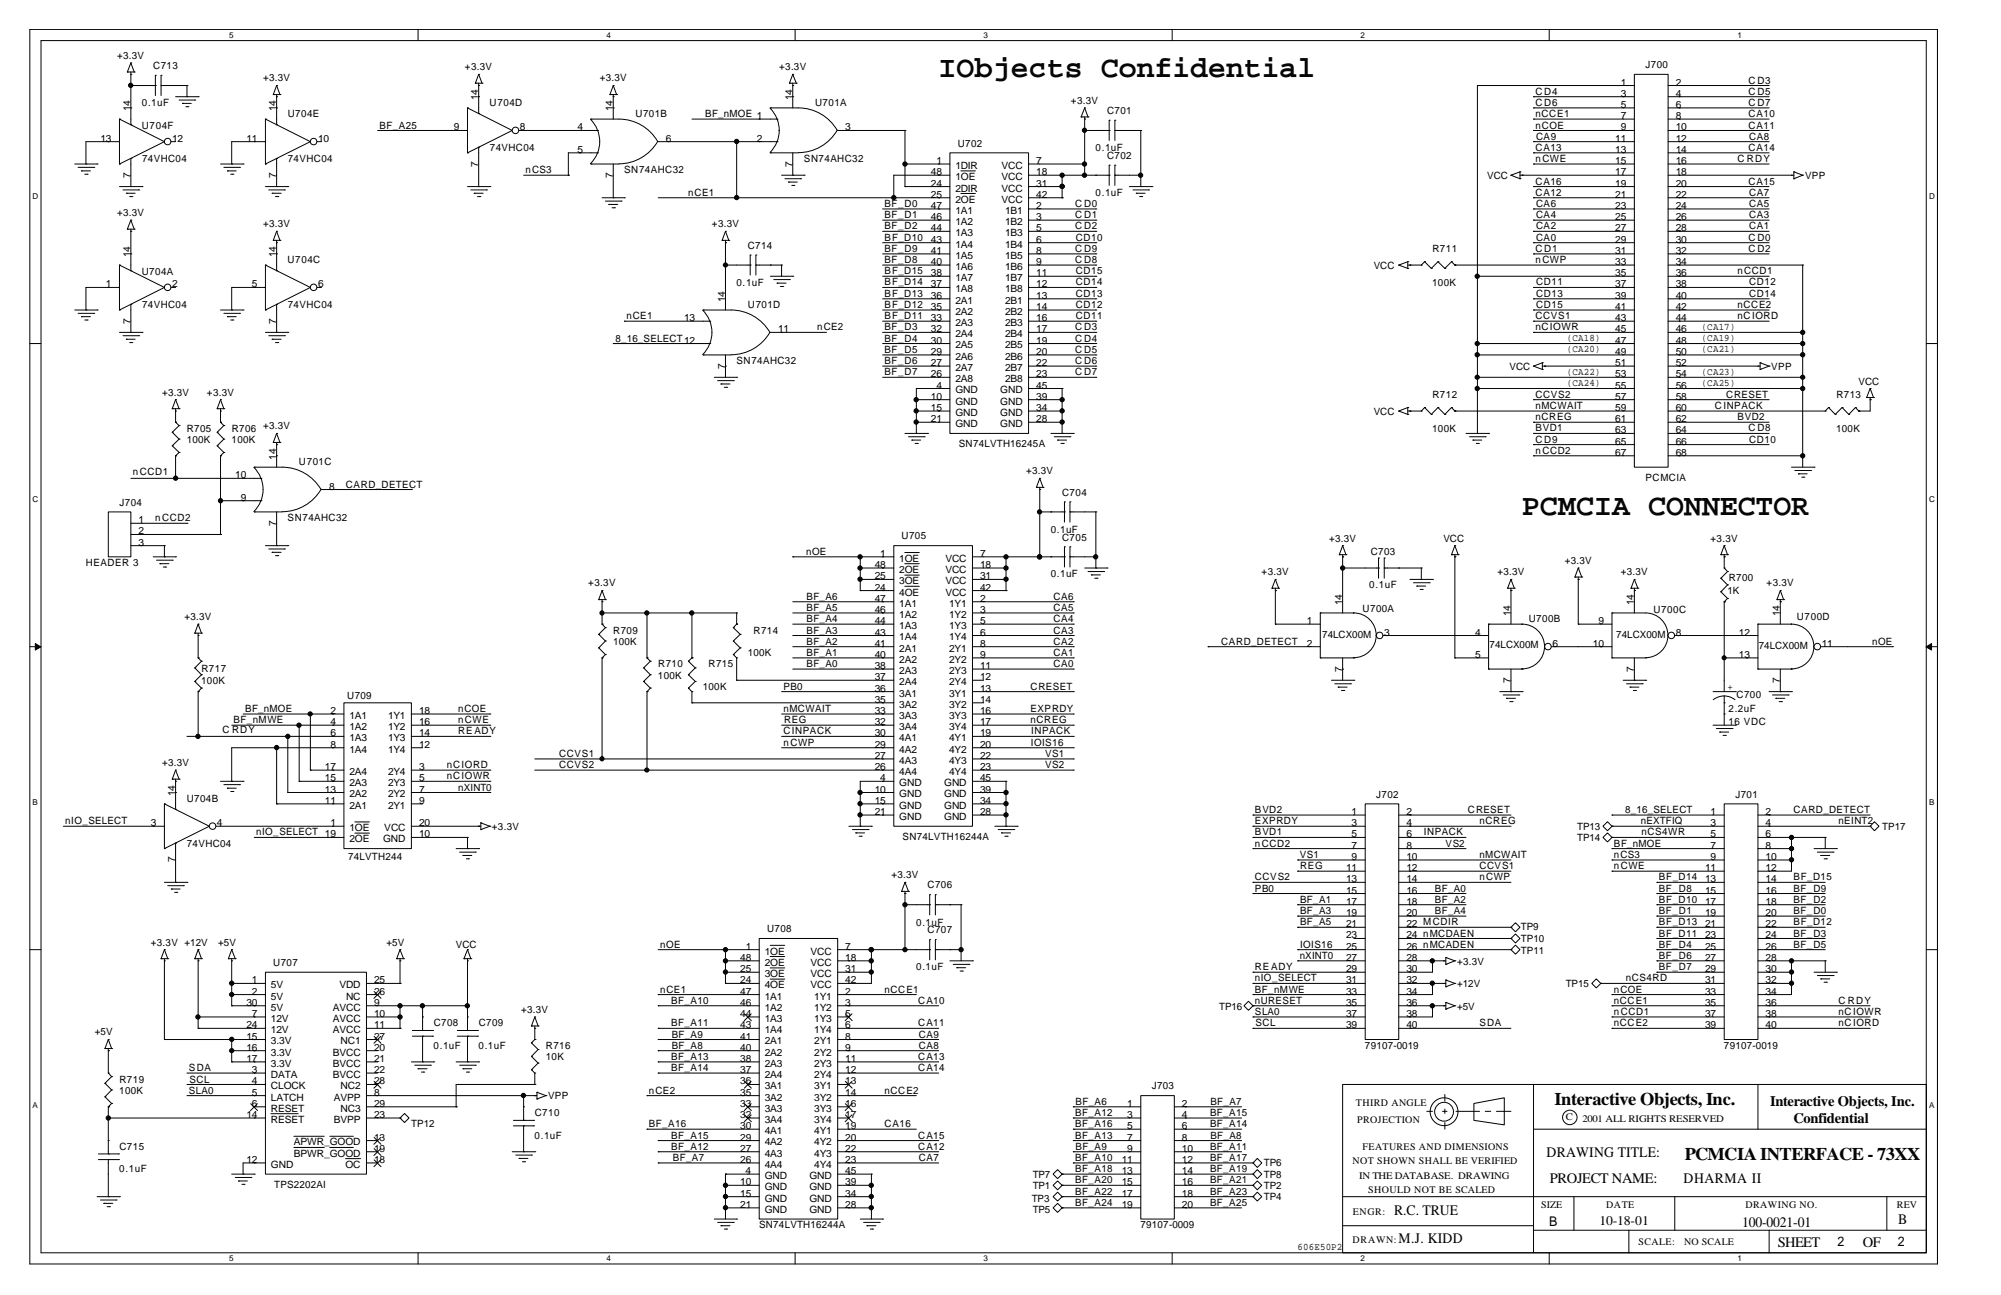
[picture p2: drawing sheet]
<svg xmlns="http://www.w3.org/2000/svg" width="432mm" height="279mm" viewBox="0 0 432 279" stroke-linecap="round" stroke-linejoin="round" font-family="sans-serif">
<defs><g id="words">
<g font-size="6.5">
<text x="202.5" y="16.6">IObjects Confidential</text>
<text x="328.4" y="111.1">PCMCIA CONNECTOR</text>
</g>
<g font-size="3.9">
<text x="335.4" y="238.5">Interactive Objects, Inc.</text>
<text x="363.6" y="250.4">PCMCIA INTERFACE - 73XX</text>
</g>
<g font-size="3.1">
<text x="382" y="238.6">Interactive Objects, Inc.</text>
<text x="387" y="242.3">Confidential</text>
<text x="333.8" y="249.6">DRAWING TITLE:</text>
<text x="334.5" y="255.2">PROJECT NAME:</text>
<text x="363.3" y="255.2">DHARMA II</text>
<text x="300.8" y="262.2">R.C. TRUE</text>
<text x="301.8" y="268.3">M.J. KIDD</text>
<text x="375.9" y="264.6">100-0021-01</text>
<text x="383.6" y="269">SHEET</text>
<text x="402" y="269">OF</text>
<text x="409.6" y="264.2">B</text>
</g>
<g font-size="2.9">
<text x="334.3" y="264.4">B</text>
<text x="345.1" y="264.2">10-18-01</text>
<text x="396.5" y="268.8">2</text>
<text x="409.6" y="268.8">2</text>
</g>
<g font-size="2.2">
<text x="25.3" y="12.7">+3.3V</text>
<text x="33.1" y="14.9">C713</text>
<text x="56.8" y="17.6">+3.3V</text>
<text x="100.3" y="15.2">+3.3V</text>
<text x="129.4" y="17.6">+3.3V</text>
<text x="168.1" y="15.2">+3.3V</text>
<text x="355.1" y="14.7">J700</text>
<text x="30.6" y="22.9">0.1uF</text>
<text x="103.2" y="21.6" transform="rotate(-90 103.2 21.6)">14</text>
<text x="105.7" y="22.9">U704D</text>
<text x="171" y="21.6" transform="rotate(-90 171 21.6)">14</text>
<text x="175.9" y="22.9">U701A</text>
<text x="231.1" y="22.4">+3.3V</text>
<text x="331.3" y="20.4">C D4</text>
<text x="331.3" y="22.9">C D6</text>
<text x="349.8" y="18.5">1</text>
<text x="349.8" y="20.9">3</text>
<text x="349.8" y="23.3">5</text>
<text x="361.6" y="18.5">2</text>
<text x="361.6" y="20.9">4</text>
<text x="361.6" y="23.3">6</text>
<text x="377.3" y="22.9">C D7</text>
<text x="377.3" y="18">C D3</text>
<text x="377.3" y="20.4">C D5</text>
<text x="28.2" y="24" transform="rotate(-90 28.2 24)">14</text>
<text x="30.6" y="27.7">U704F</text>
<text x="59.6" y="24" transform="rotate(-90 59.6 24)">14</text>
<text x="62.1" y="25.3">U704E</text>
<text x="81.9" y="27.7">BF_A25</text>
<text x="98" y="28.2">9</text>
<text x="112.2" y="28.2">8</text>
<text x="124.6" y="28.2">4</text>
<text x="132.2" y="24" transform="rotate(-90 132.2 24)">14</text>
<text x="137.2" y="25.3">U701B</text>
<text x="152.1" y="25.3">BF_nMOE 1</text>
<text x="182.4" y="28.2">3</text>
<text x="238.9" y="24.6">C701</text>
<text x="331.3" y="27.7">nCOE</text>
<text x="331.3" y="25.3">nCCE1</text>
<text x="349.8" y="25.7">7</text>
<text x="349.8" y="28.2">9</text>
<text x="361.6" y="25.7">8</text>
<text x="361.6" y="28.2">10</text>
<text x="377.3" y="25.3">CA10</text>
<text x="377.3" y="27.7">CA11</text>
<text x="21.7" y="30.6">13</text>
<text x="30.6" y="35">74VHC04</text>
<text x="37.1" y="30.6">12</text>
<text x="53.2" y="30.6">11</text>
<text x="62.1" y="35">74VHC04</text>
<text x="68.6" y="30.6">10</text>
<text x="103.2" y="35.9" transform="rotate(-90 103.2 35.9)">7</text>
<text x="105.7" y="32.6">74VHC04</text>
<text x="124.6" y="33">5</text>
<text x="143.7" y="30.6">6</text>
<text x="163.3" y="30.6">2</text>
<text x="171" y="35.9" transform="rotate(-90 171 35.9)">7</text>
<text x="173.5" y="35">SN74AHC32</text>
<text x="202.1" y="35.4">1</text>
<text x="206.7" y="31.6">U702</text>
<text x="223.6" y="35.4">7</text>
<text x="236.4" y="32.6">0.1uF</text>
<text x="238.9" y="34.3">C702</text>
<text x="331.3" y="35">nCWE</text>
<text x="331.3" y="32.6">CA13</text>
<text x="331.5" y="30.1">CA9</text>
<text x="348.6" y="30.6">11</text>
<text x="348.6" y="33">13</text>
<text x="348.6" y="35.4">15</text>
<text x="361.6" y="30.6">12</text>
<text x="361.6" y="33">14</text>
<text x="361.6" y="35.4">16</text>
<text x="374.9" y="35">C RDY</text>
<text x="377.3" y="32.6">CA14</text>
<text x="377.4" y="30.1">CA8</text>
<text x="28.2" y="38.4" transform="rotate(-90 28.2 38.4)">7</text>
<text x="59.6" y="38.4" transform="rotate(-90 59.6 38.4)">7</text>
<text x="113.4" y="37.4">nCS3</text>
<text x="132.2" y="38.4" transform="rotate(-90 132.2 38.4)">7</text>
<text x="134.7" y="37.4">SN74AHC32</text>
<text x="200.9" y="40.3">24</text>
<text x="200.9" y="37.8">48</text>
<text x="206.2" y="36.4">1DIR</text>
<text x="206.2" y="41.3">2DIR</text>
<text x="206.2" y="38.9">1OE</text>
<text x="216.1" y="36.4">VCC</text>
<text x="216.1" y="38.9">VCC</text>
<text x="216.1" y="41.3">VCC</text>
<text x="223.6" y="37.8">18</text>
<text x="223.6" y="40.3">31</text>
<text x="320.9" y="38.7">VCC</text>
<text x="331.3" y="39.8">CA16</text>
<text x="348.6" y="37.8">17</text>
<text x="348.6" y="40.3">19</text>
<text x="361.6" y="37.8">18</text>
<text x="361.6" y="40.3">20</text>
<text x="377.3" y="39.8">CA15</text>
<text x="389.5" y="38.7">VPP</text>
<text x="25.3" y="46.7">+3.3V</text>
<text x="148.5" y="42.2">nCE1</text>
<text x="190.9" y="47.1">BF_D1</text>
<text x="190.9" y="44.7">BF_D0</text>
<text x="200.9" y="47.5">46</text>
<text x="200.9" y="45.1">47</text>
<text x="200.9" y="42.7">25</text>
<text x="206.2" y="43.7">2OE</text>
<text x="206.2" y="46.1">1A1</text>
<text x="216.1" y="43.7">VCC</text>
<text x="216.9" y="46.1">1B1</text>
<text x="223.6" y="45.1">2</text>
<text x="223.6" y="47.5">3</text>
<text x="223.6" y="42.7">42</text>
<text x="232" y="44.7">C D0</text>
<text x="232" y="47.1">C D1</text>
<text x="236.4" y="42.3">0.1uF</text>
<text x="331.3" y="42.2">CA12</text>
<text x="331.5" y="47.1">CA4</text>
<text x="331.5" y="44.7">CA6</text>
<text x="348.6" y="42.7">21</text>
<text x="348.6" y="45.1">23</text>
<text x="348.6" y="47.5">25</text>
<text x="361.6" y="42.7">22</text>
<text x="361.6" y="45.1">24</text>
<text x="361.6" y="47.5">26</text>
<text x="377.4" y="42.2">CA7</text>
<text x="377.4" y="44.7">CA5</text>
<text x="377.4" y="47.1">CA3</text>
<text x="56.8" y="49.1">+3.3V</text>
<text x="153.6" y="49.1">+3.3V</text>
<text x="161.4" y="53.6">C714</text>
<text x="190.9" y="51.9">BF_D10</text>
<text x="190.9" y="49.5">BF_D2</text>
<text x="200.9" y="52.4">43</text>
<text x="200.9" y="49.9">44</text>
<text x="206.2" y="53.4">1A4</text>
<text x="206.2" y="51">1A3</text>
<text x="206.2" y="48.6">1A2</text>
<text x="216.9" y="48.6">1B2</text>
<text x="216.9" y="51">1B3</text>
<text x="216.9" y="53.4">1B4</text>
<text x="223.6" y="49.9">5</text>
<text x="223.6" y="52.4">6</text>
<text x="232" y="49.5">C D2</text>
<text x="232.2" y="51.9">CD10</text>
<text x="331.5" y="51.9">CA0</text>
<text x="331.5" y="49.5">CA2</text>
<text x="348.6" y="49.9">27</text>
<text x="348.6" y="52.4">29</text>
<text x="361.6" y="49.9">28</text>
<text x="361.6" y="52.4">30</text>
<text x="377.3" y="51.9">C D0</text>
<text x="377.4" y="49.5">CA1</text>
<text x="28.2" y="55.5" transform="rotate(-90 28.2 55.5)">14</text>
<text x="30.6" y="59.2">U704A</text>
<text x="59.6" y="55.5" transform="rotate(-90 59.6 55.5)">14</text>
<text x="62.1" y="56.8">U704C</text>
<text x="190.9" y="54.4">BF_D9</text>
<text x="190.9" y="56.8">BF_D8</text>
<text x="190.9" y="59.2">BF_D15</text>
<text x="200.9" y="59.6">38</text>
<text x="200.9" y="57.2">40</text>
<text x="200.9" y="54.8">41</text>
<text x="206.2" y="58.3">1A6</text>
<text x="206.2" y="55.8">1A5</text>
<text x="216.9" y="55.8">1B5</text>
<text x="216.9" y="58.3">1B6</text>
<text x="223.6" y="54.8">8</text>
<text x="223.6" y="57.2">9</text>
<text x="223.6" y="59.6">11</text>
<text x="232" y="56.8">C D8</text>
<text x="232" y="54.4">C D9</text>
<text x="232.2" y="59.2">CD15</text>
<text x="296.5" y="58">VCC</text>
<text x="309.1" y="54.4">R711</text>
<text x="331.3" y="54.4">C D1</text>
<text x="331.3" y="56.8">nCWP</text>
<text x="348.6" y="54.8">31</text>
<text x="348.6" y="57.2">33</text>
<text x="348.6" y="59.6">35</text>
<text x="361.6" y="54.8">32</text>
<text x="361.6" y="57.2">34</text>
<text x="361.6" y="59.6">36</text>
<text x="374.9" y="59.2">nCCD1</text>
<text x="377.3" y="54.4">C D2</text>
<text x="22.9" y="62">1</text>
<text x="37.1" y="62">2</text>
<text x="54.4" y="62">5</text>
<text x="68.6" y="62">6</text>
<text x="156.5" y="65.2" transform="rotate(-90 156.5 65.2)">14</text>
<text x="158.9" y="61.6">0.1uF</text>
<text x="190.9" y="64.1">BF_D13</text>
<text x="190.9" y="61.6">BF_D14</text>
<text x="200.9" y="64.5">36</text>
<text x="200.9" y="62">37</text>
<text x="206.2" y="65.5">2A1</text>
<text x="206.2" y="63.1">1A8</text>
<text x="206.2" y="60.7">1A7</text>
<text x="216.9" y="60.7">1B7</text>
<text x="216.9" y="63.1">1B8</text>
<text x="216.9" y="65.5">2B1</text>
<text x="223.6" y="62">12</text>
<text x="223.6" y="64.5">13</text>
<text x="232.2" y="64.1">CD13</text>
<text x="232.2" y="61.6">CD14</text>
<text x="309.1" y="61.6">100K</text>
<text x="331.5" y="64.1">CD13</text>
<text x="331.5" y="61.6">CD11</text>
<text x="348.6" y="62">37</text>
<text x="348.6" y="64.5">39</text>
<text x="361.6" y="62">38</text>
<text x="361.6" y="64.5">40</text>
<text x="377.4" y="64.1">CD14</text>
<text x="377.4" y="61.6">CD12</text>
<text x="28.2" y="69.8" transform="rotate(-90 28.2 69.8)">7</text>
<text x="30.6" y="66.5">74VHC04</text>
<text x="59.6" y="69.8" transform="rotate(-90 59.6 69.8)">7</text>
<text x="62.1" y="66.5">74VHC04</text>
<text x="135.2" y="68.9">nCE1</text>
<text x="147.6" y="69.3">13</text>
<text x="161.4" y="66.5">U701D</text>
<text x="167.9" y="71.7">11</text>
<text x="176.4" y="71.3">nCE2</text>
<text x="190.9" y="71.3">BF_D3</text>
<text x="190.9" y="68.9">BF_D11</text>
<text x="190.9" y="66.5">BF_D12</text>
<text x="200.9" y="71.7">32</text>
<text x="200.9" y="69.3">33</text>
<text x="200.9" y="66.9">35</text>
<text x="206.2" y="70.4">2A3</text>
<text x="206.2" y="67.9">2A2</text>
<text x="216.9" y="67.9">2B2</text>
<text x="216.9" y="70.4">2B3</text>
<text x="223.6" y="66.9">14</text>
<text x="223.6" y="69.3">16</text>
<text x="223.6" y="71.7">17</text>
<text x="232" y="71.3">C D3</text>
<text x="232.2" y="66.5">CD12</text>
<text x="232.2" y="68.9">CD11</text>
<text x="331.3" y="71.3">nCIOWR</text>
<text x="331.3" y="68.9">CCVS1</text>
<text x="331.5" y="66.5">CD15</text>
<text x="348.6" y="66.9">41</text>
<text x="348.6" y="69.3">43</text>
<text x="348.6" y="71.7">45</text>
<text x="361.6" y="66.9">42</text>
<text x="361.6" y="69.3">44</text>
<text x="361.6" y="71.7">46</text>
<text x="367.2" y="71.1">(CA17)</text>
<text x="374.9" y="66.5">nCCE2</text>
<text x="374.9" y="68.9">nCIORD</text>
<text x="132.8" y="73.7">8_16_SELECT12</text>
<text x="190.9" y="76.2">BF_D5</text>
<text x="190.9" y="73.7">BF_D4</text>
<text x="200.9" y="76.6">29</text>
<text x="200.9" y="74.1">30</text>
<text x="206.2" y="77.6">2A6</text>
<text x="206.2" y="75.2">2A5</text>
<text x="206.2" y="72.8">2A4</text>
<text x="216.9" y="72.8">2B4</text>
<text x="216.9" y="75.2">2B5</text>
<text x="216.9" y="77.6">2B6</text>
<text x="223.6" y="74.1">19</text>
<text x="223.6" y="76.6">20</text>
<text x="232" y="73.7">C D4</text>
<text x="232" y="76.2">C D5</text>
<text x="338.1" y="73.5">(CA18)</text>
<text x="338.1" y="75.9">(CA20)</text>
<text x="348.6" y="74.1">47</text>
<text x="348.6" y="76.6">49</text>
<text x="361.6" y="74.1">48</text>
<text x="361.6" y="76.6">50</text>
<text x="367.2" y="73.5">(CA19)</text>
<text x="367.2" y="75.9">(CA21)</text>
<text x="156.5" y="79.5" transform="rotate(-90 156.5 79.5)">7</text>
<text x="158.9" y="78.6">SN74AHC32</text>
<text x="190.9" y="81">BF_D7</text>
<text x="190.9" y="78.6">BF_D6</text>
<text x="200.9" y="81.4">26</text>
<text x="200.9" y="79">27</text>
<text x="202.1" y="83.8">4</text>
<text x="206.2" y="82.5">2A8</text>
<text x="206.2" y="80.1">2A7</text>
<text x="216.9" y="80.1">2B7</text>
<text x="216.9" y="82.5">2B8</text>
<text x="223.6" y="79">22</text>
<text x="223.6" y="81.4">23</text>
<text x="223.6" y="83.8">45</text>
<text x="232" y="78.6">C D6</text>
<text x="232" y="81">C D7</text>
<text x="325.8" y="79.8">VCC</text>
<text x="338.1" y="80.8">(CA22)</text>
<text x="338.1" y="83.2">(CA24)</text>
<text x="348.6" y="79">51</text>
<text x="348.6" y="81.4">53</text>
<text x="348.6" y="83.8">55</text>
<text x="361.6" y="79">52</text>
<text x="361.6" y="81.4">54</text>
<text x="361.6" y="83.8">56</text>
<text x="367.2" y="80.8">(CA23)</text>
<text x="367.2" y="83.2">(CA25)</text>
<text x="382.2" y="79.8">VPP</text>
<text x="401.1" y="83">VCC</text>
<text x="35" y="85.4">+3.3V</text>
<text x="44.7" y="85.4">+3.3V</text>
<text x="200.9" y="86.2">10</text>
<text x="200.9" y="88.7">15</text>
<text x="206.2" y="84.9">GND</text>
<text x="206.2" y="87.3">GND</text>
<text x="206.2" y="89.7">GND</text>
<text x="215.9" y="89.7">GND</text>
<text x="215.9" y="87.3">GND</text>
<text x="215.9" y="84.9">GND</text>
<text x="223.6" y="88.7">34</text>
<text x="223.6" y="86.2">39</text>
<text x="296.5" y="89.5">VCC</text>
<text x="309.1" y="85.9">R712</text>
<text x="331.3" y="85.8">CCVS2</text>
<text x="331.3" y="88.3">nMCWAIT</text>
<text x="348.6" y="86.2">57</text>
<text x="348.6" y="88.7">59</text>
<text x="361.6" y="86.2">58</text>
<text x="361.6" y="88.7">60</text>
<text x="370.1" y="88.3">CINPACK</text>
<text x="372.5" y="85.8">CRESET</text>
<text x="396.3" y="85.9">R713</text>
<text x="40.3" y="93.1">R705</text>
<text x="40.3" y="95.5">100K</text>
<text x="50" y="95.5">100K</text>
<text x="50" y="93.1">R706 +3.3V</text>
<text x="200.9" y="91.1">21</text>
<text x="206.2" y="92.2">GND</text>
<text x="215.9" y="92.2">GND</text>
<text x="223.6" y="91.1">28</text>
<text x="309.1" y="93.1">100K</text>
<text x="331.3" y="90.7">nCREG</text>
<text x="331.3" y="95.5">C D9</text>
<text x="331.3" y="93.1">BVD1</text>
<text x="348.6" y="91.1">61</text>
<text x="348.6" y="93.5">63</text>
<text x="348.6" y="95.9">65</text>
<text x="361.6" y="91.1">62</text>
<text x="361.6" y="93.5">64</text>
<text x="361.6" y="95.9">66</text>
<text x="374.9" y="90.7">BVD2</text>
<text x="377.3" y="93.1">C D8</text>
<text x="377.4" y="95.5">CD10</text>
<text x="396.2" y="93.1">100K</text>
<text x="59.6" y="99.1" transform="rotate(-90 59.6 99.1)">14</text>
<text x="64.5" y="100.4">U701C</text>
<text x="206.9" y="96.5">SN74LVTH16245A</text>
<text x="331.3" y="97.9">nCCD2</text>
<text x="348.6" y="98.3">67</text>
<text x="361.6" y="98.3">68</text>
<text x="28.7" y="102.5">nCCD1</text>
<text x="50.8" y="103.2">10</text>
<text x="71" y="105.6">8</text>
<text x="74.6" y="105.2">CARD_DETECT</text>
<text x="221.4" y="102.3">+3.3V</text>
<text x="229.2" y="106.9">C704</text>
<text x="355.1" y="103.8">PCMCIA</text>
<text x="25.8" y="109.1">J704</text>
<text x="29.9" y="112.9">1</text>
<text x="33.5" y="112.5">nCCD2</text>
<text x="51.9" y="108">9</text>
<text x="59.6" y="113.4" transform="rotate(-90 59.6 113.4)">7</text>
<text x="62.1" y="112.5">SN74AHC32</text>
<text x="29.9" y="115.3">2</text>
<text x="29.9" y="117.7">3</text>
<text x="173.9" y="119.7">nOE</text>
<text x="194.6" y="116.4">U705</text>
<text x="226.7" y="114.9">0.1uF</text>
<text x="229.2" y="116.6">C705</text>
<text x="286.8" y="116.8">+3.3V</text>
<text x="295.8" y="119.8">C703</text>
<text x="311.5" y="116.8">VCC</text>
<text x="369.1" y="116.8">+3.3V</text>
<text x="18.5" y="122.2">HEADER 3</text>
<text x="188.8" y="125">25</text>
<text x="188.8" y="122.6">48</text>
<text x="189.9" y="120.1">1</text>
<text x="194.1" y="121.2">1OE</text>
<text x="194.1" y="123.6">2OE</text>
<text x="204" y="121.2">VCC</text>
<text x="204" y="123.6">VCC</text>
<text x="211.5" y="120.1">7</text>
<text x="211.5" y="122.6">18</text>
<text x="211.5" y="125">31</text>
<text x="226.7" y="124.6">0.1uF</text>
<text x="272.2" y="124.1">+3.3V</text>
<text x="323.1" y="124.1">+3.3V</text>
<text x="337.7" y="121.7">+3.3V</text>
<text x="349.8" y="124.1">+3.3V</text>
<text x="373" y="125.3">R700</text>
<text x="127" y="126.5">+3.3V</text>
<text x="174" y="129.4">BF_A6</text>
<text x="174" y="131.8">BF_A5</text>
<text x="188.8" y="129.8">47</text>
<text x="188.8" y="127.4">24</text>
<text x="194.1" y="128.5">4OE</text>
<text x="194.1" y="126.1">3OE</text>
<text x="194.1" y="130.9">1A1</text>
<text x="204" y="126.1">VCC</text>
<text x="204" y="128.5">VCC</text>
<text x="204.8" y="130.9">1Y1</text>
<text x="211.5" y="129.8">2</text>
<text x="211.5" y="127.4">42</text>
<text x="227.3" y="129.4">CA6</text>
<text x="227.3" y="131.8">CA5</text>
<text x="289.6" y="130.6" transform="rotate(-90 289.6 130.6)">14</text>
<text x="295.5" y="126.8">0.1uF</text>
<text x="352.6" y="130.6" transform="rotate(-90 352.6 130.6)">14</text>
<text x="372.7" y="128.2">1K</text>
<text x="381.2" y="126.5">+3.3V</text>
<text x="39.8" y="133.8">+3.3V</text>
<text x="132.3" y="136.7">R709</text>
<text x="162.6" y="136.7">R714</text>
<text x="174" y="134.2">BF_A4</text>
<text x="174" y="136.7">BF_A3</text>
<text x="188.8" y="137.1">43</text>
<text x="188.8" y="134.7">44</text>
<text x="188.8" y="132.2">46</text>
<text x="194.1" y="135.7">1A3</text>
<text x="194.1" y="133.3">1A2</text>
<text x="204.8" y="133.3">1Y2</text>
<text x="204.8" y="135.7">1Y3</text>
<text x="211.5" y="132.2">3</text>
<text x="211.5" y="134.7">5</text>
<text x="211.5" y="137.1">6</text>
<text x="227.3" y="134.2">CA4</text>
<text x="227.3" y="136.7">CA3</text>
<text x="282" y="134.7">1</text>
<text x="285.3" y="137.7">74LCX00M</text>
<text x="294" y="132.1">U700A</text>
<text x="298.7" y="137.1">3</text>
<text x="318.3" y="137.1">4</text>
<text x="326" y="133" transform="rotate(-90 326 133)">14</text>
<text x="329.9" y="134.3">U700B</text>
<text x="344.9" y="134.7">9</text>
<text x="348.8" y="137.7">74LCX00M</text>
<text x="356.8" y="132.3">U700C</text>
<text x="361.6" y="137.1">8</text>
<text x="375.2" y="137.1">12</text>
<text x="384.1" y="133" transform="rotate(-90 384.1 133)">14</text>
<text x="387.8" y="133.8">U700D</text>
<text x="132.3" y="139.1">100K</text>
<text x="142" y="144">R710</text>
<text x="152.9" y="144">R715</text>
<text x="161.4" y="141.6">100K</text>
<text x="174" y="139.1">BF_A2</text>
<text x="174" y="141.5">BF_A1</text>
<text x="174" y="143.9">BF_A0</text>
<text x="188.8" y="141.9">40</text>
<text x="188.8" y="139.5">41</text>
<text x="194.1" y="143">2A2</text>
<text x="194.1" y="140.6">2A1</text>
<text x="194.1" y="138.2">1A4</text>
<text x="204.8" y="138.2">1Y4</text>
<text x="204.8" y="140.6">2Y1</text>
<text x="204.8" y="143">2Y2</text>
<text x="211.5" y="139.5">8</text>
<text x="211.5" y="141.9">9</text>
<text x="227.3" y="143.9">CA0</text>
<text x="227.3" y="139.1">CA2</text>
<text x="227.3" y="141.5">CA1</text>
<text x="263.5" y="139.1">CARD_DETECT</text>
<text x="282" y="139.5">2</text>
<text x="318.3" y="141.9">5</text>
<text x="321.4" y="139.9">74LCX00M</text>
<text x="335" y="139.5">6</text>
<text x="343.7" y="139.5">10</text>
<text x="375.2" y="141.9">13</text>
<text x="379.5" y="140.1">74LCX00M</text>
<text x="393.1" y="139.5">11</text>
<text x="404" y="139.1">nOE</text>
<text x="43.4" y="147.6">100K</text>
<text x="43.5" y="144.9">R717</text>
<text x="142" y="146.4">100K</text>
<text x="151.7" y="148.8">100K</text>
<text x="169.1" y="148.8">PB0</text>
<text x="188.8" y="149.2">36</text>
<text x="188.8" y="146.8">37</text>
<text x="188.8" y="144.4">38</text>
<text x="194.1" y="147.8">2A4</text>
<text x="194.1" y="145.4">2A3</text>
<text x="204.8" y="145.4">2Y3</text>
<text x="204.8" y="147.8">2Y4</text>
<text x="211.5" y="144.4">11</text>
<text x="211.5" y="146.8">12</text>
<text x="211.5" y="149.2">13</text>
<text x="222.4" y="148.8">CRESET</text>
<text x="289.6" y="144.9" transform="rotate(-90 289.6 144.9)">7</text>
<text x="326" y="147.3" transform="rotate(-90 326 147.3)">7</text>
<text x="352.6" y="144.9" transform="rotate(-90 352.6 144.9)">7</text>
<text x="372.7" y="148.8">+</text>
<text x="384.1" y="147.3" transform="rotate(-90 384.1 147.3)">7</text>
<text x="52.9" y="153.6">BF_nMOE</text>
<text x="71.3" y="154.1">2</text>
<text x="74.9" y="150.7">U709</text>
<text x="75.4" y="155.1">1A1</text>
<text x="83.7" y="155.1">1Y1</text>
<text x="90.4" y="154.1">18</text>
<text x="98.8" y="153.6">nCOE</text>
<text x="169.1" y="153.6">nMCWAIT</text>
<text x="188.8" y="154.1">33</text>
<text x="188.8" y="151.6">35</text>
<text x="194.1" y="155.1">3A3</text>
<text x="194.1" y="152.7">3A2</text>
<text x="194.1" y="150.3">3A1</text>
<text x="204.8" y="150.3">3Y1</text>
<text x="204.8" y="152.7">3Y2</text>
<text x="204.8" y="155.1">3Y3</text>
<text x="211.5" y="151.6">14</text>
<text x="211.5" y="154.1">16</text>
<text x="222.4" y="153.6">EXPRDY</text>
<text x="373" y="153.7">2.2uF</text>
<text x="374.7" y="150.5">C700</text>
<text x="48" y="158.2">C RDY</text>
<text x="50.4" y="156">BF_nMWE</text>
<text x="71.3" y="156.5">4</text>
<text x="71.3" y="158.9">6</text>
<text x="71.3" y="161.3">8</text>
<text x="75.4" y="157.5">1A2</text>
<text x="75.4" y="159.9">1A3</text>
<text x="83.7" y="159.9">1Y3</text>
<text x="83.7" y="157.5">1Y2</text>
<text x="90.4" y="161.3">12</text>
<text x="90.4" y="158.9">14</text>
<text x="90.4" y="156.5">16</text>
<text x="98.8" y="156">nCWE</text>
<text x="98.8" y="158.5">RE ADY</text>
<text x="169.1" y="158.5">CINPACK</text>
<text x="169.1" y="160.9">nCWP</text>
<text x="169.2" y="156">REG</text>
<text x="188.8" y="161.3">29</text>
<text x="188.8" y="158.9">30</text>
<text x="188.8" y="156.5">32</text>
<text x="194.1" y="159.9">4A1</text>
<text x="194.1" y="157.5">3A4</text>
<text x="204.8" y="157.5">3Y4</text>
<text x="204.8" y="159.9">4Y1</text>
<text x="211.5" y="156.5">17</text>
<text x="211.5" y="158.9">19</text>
<text x="211.5" y="161.3">20</text>
<text x="222.4" y="156">nCREG</text>
<text x="222.5" y="160.9">IOIS16</text>
<text x="222.5" y="158.5">INPACK</text>
<text x="373" y="156.3">16 VDC</text>
<text x="35" y="165.3">+3.3V</text>
<text x="70.1" y="166.2">17</text>
<text x="75.4" y="167.2">2A4</text>
<text x="75.4" y="162.4">1A4</text>
<text x="83.7" y="162.4">1Y4</text>
<text x="83.7" y="167.2">2Y4</text>
<text x="90.4" y="166.2">3</text>
<text x="96.4" y="165.7">nCIORD</text>
<text x="120.6" y="163.3">CCVS1</text>
<text x="120.6" y="165.7">CCVS2</text>
<text x="188.8" y="166.2">26</text>
<text x="188.8" y="163.7">27</text>
<text x="194.1" y="167.2">4A4</text>
<text x="194.1" y="164.8">4A3</text>
<text x="194.1" y="162.4">4A2</text>
<text x="204.8" y="162.4">4Y2</text>
<text x="204.8" y="164.8">4Y3</text>
<text x="204.8" y="167.2">4Y4</text>
<text x="211.5" y="163.7">22</text>
<text x="211.5" y="166.2">23</text>
<text x="225.5" y="165.7">VS2</text>
<text x="225.5" y="163.3">VS1</text>
<text x="37.8" y="171.8" transform="rotate(-90 37.8 171.8)">14</text>
<text x="40.3" y="173">U704B</text>
<text x="70.1" y="173.4">11</text>
<text x="70.1" y="171">13</text>
<text x="70.1" y="168.6">15</text>
<text x="75.4" y="172">2A2</text>
<text x="75.4" y="169.6">2A3</text>
<text x="83.7" y="169.6">2Y3</text>
<text x="83.7" y="172">2Y2</text>
<text x="90.4" y="168.6">5</text>
<text x="90.4" y="171">7</text>
<text x="90.4" y="173.4">9</text>
<text x="96.4" y="168.1">nCIOWR</text>
<text x="98.8" y="170.6">nXINT0</text>
<text x="188.8" y="171">10</text>
<text x="188.8" y="173.4">15</text>
<text x="189.9" y="168.6">4</text>
<text x="194.1" y="169.6">GND</text>
<text x="194.1" y="172">GND</text>
<text x="203.8" y="172">GND</text>
<text x="203.8" y="169.6">GND</text>
<text x="211.5" y="173.4">34</text>
<text x="211.5" y="171">39</text>
<text x="211.5" y="168.6">45</text>
<text x="297" y="172.1">J702</text>
<text x="374.5" y="172.1">J701</text>
<text x="14.1" y="177.8">nIO_SELECT</text>
<text x="32.6" y="178.3">3</text>
<text x="46.8" y="178.3">4</text>
<text x="71.3" y="178.3">1</text>
<text x="75.4" y="174.5">2A1</text>
<text x="75.4" y="179.3">1OE</text>
<text x="82.9" y="179.3">VCC</text>
<text x="83.7" y="174.5">2Y1</text>
<text x="90.4" y="178.3">20</text>
<text x="106.1" y="179.1">+3.3V</text>
<text x="188.8" y="175.9">21</text>
<text x="194.1" y="174.5">GND</text>
<text x="194.1" y="176.9">GND</text>
<text x="203.8" y="176.9">GND</text>
<text x="203.8" y="174.5">GND</text>
<text x="211.5" y="175.9">28</text>
<text x="270.8" y="175.4">BVD2</text>
<text x="270.8" y="177.8">EXPRDY</text>
<text x="291.7" y="175.9">1</text>
<text x="291.7" y="178.3">3</text>
<text x="303.5" y="175.9">2</text>
<text x="303.5" y="178.3">4</text>
<text x="316.8" y="175.4">CRESET</text>
<text x="319.2" y="177.8">nCREG</text>
<text x="340.3" y="179.1">TP13</text>
<text x="350.7" y="175.4">8_16_SELECT</text>
<text x="354.1" y="177.8">nEXTFIQ</text>
<text x="369.1" y="175.9">1</text>
<text x="369.1" y="178.3">3</text>
<text x="381" y="175.9">2</text>
<text x="381" y="178.3">4</text>
<text x="387" y="175.4">CARD_DETECT</text>
<text x="396.7" y="177.8">nEINT2</text>
<text x="406.2" y="179.1">TP17</text>
<text x="40.3" y="182.7">74VHC04</text>
<text x="55.3" y="180.3">nIO_SELECT 19</text>
<text x="75.1" y="185.6">74LVTH244</text>
<text x="75.4" y="181.7">2OE</text>
<text x="82.7" y="181.7">GND</text>
<text x="90.4" y="180.7">10</text>
<text x="194.8" y="181.3">SN74LVTH16244A</text>
<text x="270.8" y="182.7">nCCD2</text>
<text x="270.8" y="180.3">BVD1</text>
<text x="280.5" y="185.1">VS1</text>
<text x="291.7" y="180.7">5</text>
<text x="291.7" y="183.1">7</text>
<text x="291.7" y="185.5">9</text>
<text x="303.5" y="180.7">6</text>
<text x="303.5" y="183.1">8</text>
<text x="303.5" y="185.5">10</text>
<text x="307.3" y="180.3">INPACK</text>
<text x="312" y="182.7">VS2</text>
<text x="319.2" y="185.1">nMCWAIT</text>
<text x="340.3" y="181.5">TP14</text>
<text x="348.3" y="185.1">nCS3</text>
<text x="348.3" y="182.7">BF_nMOE</text>
<text x="354.2" y="180.3">nCS4WR</text>
<text x="369.1" y="180.7">5</text>
<text x="369.1" y="183.1">7</text>
<text x="369.1" y="185.5">9</text>
<text x="381" y="180.7">6</text>
<text x="381" y="183.1">8</text>
<text x="381" y="185.5">10</text>
<text x="37.8" y="186.1" transform="rotate(-90 37.8 186.1)">7</text>
<text x="192.4" y="189.5">+3.3V</text>
<text x="200.2" y="191.7">C706</text>
<text x="270.8" y="189.9">CCVS2</text>
<text x="280.6" y="187.5">REG</text>
<text x="290.5" y="188">11</text>
<text x="290.5" y="190.4">13</text>
<text x="303.5" y="188">12</text>
<text x="303.5" y="190.4">14</text>
<text x="319.2" y="187.5">CCVS1</text>
<text x="319.2" y="189.9">nCWP</text>
<text x="348.3" y="187.5">nCWE</text>
<text x="358" y="189.9">BF_D14</text>
<text x="368" y="188">11</text>
<text x="368" y="190.4">13</text>
<text x="381" y="188">12</text>
<text x="381" y="190.4">14</text>
<text x="387" y="189.9">BF_D15</text>
<text x="270.8" y="192.4">PB0</text>
<text x="280.5" y="194.8">BF_A1</text>
<text x="280.5" y="197.2">BF_A3</text>
<text x="290.5" y="192.8">15</text>
<text x="290.5" y="195.2">17</text>
<text x="290.5" y="197.7">19</text>
<text x="303.5" y="192.8">16</text>
<text x="303.5" y="195.2">18</text>
<text x="303.5" y="197.7">20</text>
<text x="309.6" y="192.4">BF_A0</text>
<text x="309.6" y="194.8">BF_A2</text>
<text x="309.6" y="197.2">BF_A4</text>
<text x="358" y="194.8">BF_D10</text>
<text x="358" y="192.4">BF_D8</text>
<text x="358" y="197.2">BF_D1</text>
<text x="368" y="192.8">15</text>
<text x="368" y="195.2">17</text>
<text x="368" y="197.7">19</text>
<text x="381" y="192.8">16</text>
<text x="381" y="195.2">18</text>
<text x="381" y="197.7">20</text>
<text x="387" y="194.8">BF_D2</text>
<text x="387" y="197.2">BF_D0</text>
<text x="387" y="192.4">BF_D9</text>
<text x="165.5" y="201.1">U708</text>
<text x="197.7" y="199.7">0.1uF</text>
<text x="200.2" y="201.4">C707</text>
<text x="280.5" y="199.6">BF_A5</text>
<text x="290.5" y="200.1">21</text>
<text x="290.5" y="202.5">23</text>
<text x="303.5" y="200.1">22 MCDIR</text>
<text x="303.5" y="202.5">24 nMCDAEN</text>
<text x="328.2" y="200.6">TP9</text>
<text x="328.2" y="203.3">TP10</text>
<text x="358" y="199.6">BF_D13</text>
<text x="358" y="202.1">BF_D11</text>
<text x="368" y="200.1">21</text>
<text x="368" y="202.5">23</text>
<text x="381" y="200.1">22</text>
<text x="381" y="202.5">24</text>
<text x="387" y="199.6">BF_D12</text>
<text x="387" y="202.1">BF_D3</text>
<text x="32.6" y="204">+3.3V +12V</text>
<text x="47.1" y="204">+5V</text>
<text x="59" y="208.4">U707</text>
<text x="83.4" y="204">+5V</text>
<text x="98.4" y="204.5">VCC</text>
<text x="142.5" y="204.5">nOE</text>
<text x="159.7" y="209.8">25</text>
<text x="159.7" y="207.3">48</text>
<text x="160.9" y="204.9">1</text>
<text x="165" y="206">1OE</text>
<text x="165" y="208.4">2OE</text>
<text x="174.9" y="206">VCC</text>
<text x="174.9" y="208.4">VCC</text>
<text x="182.4" y="204.9">7</text>
<text x="182.4" y="207.3">18</text>
<text x="182.4" y="209.8">31</text>
<text x="197.7" y="209.3">0.1uF</text>
<text x="270.8" y="209.3">RE ADY</text>
<text x="280.5" y="206.9">nXINT0</text>
<text x="280.5" y="204.5">IOIS16</text>
<text x="290.5" y="204.9">25</text>
<text x="290.5" y="207.3">27</text>
<text x="290.5" y="209.8">29</text>
<text x="303.5" y="204.9">26 nMCADEN</text>
<text x="303.5" y="207.3">28</text>
<text x="303.5" y="209.8">30</text>
<text x="314.4" y="208.2">+3.3V</text>
<text x="328.2" y="205.7">TP11</text>
<text x="358" y="206.9">BF_D6</text>
<text x="358" y="204.5">BF_D4</text>
<text x="358" y="209.3">BF_D7</text>
<text x="368" y="204.9">25</text>
<text x="368" y="207.3">27</text>
<text x="368" y="209.8">29</text>
<text x="381" y="204.9">26</text>
<text x="381" y="207.3">28</text>
<text x="381" y="209.8">30</text>
<text x="387" y="204.5">BF_D5</text>
<text x="54.4" y="212.2">1</text>
<text x="54.4" y="214.6">2</text>
<text x="58.5" y="213.2">5V</text>
<text x="58.5" y="215.6">5V</text>
<text x="73.2" y="213.2">VDD</text>
<text x="74.7" y="215.6">NC</text>
<text x="80.7" y="214.6">26</text>
<text x="80.7" y="212.2">25</text>
<text x="142.5" y="214.2">nCE1</text>
<text x="159.7" y="214.6">47</text>
<text x="159.7" y="212.2">24</text>
<text x="165" y="213.2">4OE</text>
<text x="165" y="210.8">3OE</text>
<text x="165" y="215.6">1A1</text>
<text x="174.9" y="210.8">VCC</text>
<text x="174.9" y="213.2">VCC</text>
<text x="175.7" y="215.6">1Y1</text>
<text x="182.4" y="214.6">2</text>
<text x="182.4" y="212.2">42</text>
<text x="190.9" y="214.2">nCCE1</text>
<text x="270.8" y="211.8">nIO_SELECT</text>
<text x="270.8" y="214.2">BF_nMWE</text>
<text x="290.5" y="212.2">31</text>
<text x="290.5" y="214.6">33</text>
<text x="303.5" y="212.2">32</text>
<text x="303.5" y="214.6">34</text>
<text x="314.4" y="213">+12V</text>
<text x="337.9" y="213">TP15</text>
<text x="348.3" y="214.2">nCOE</text>
<text x="350.8" y="211.8">nCS4RD</text>
<text x="368" y="212.2">31</text>
<text x="368" y="214.6">33</text>
<text x="381" y="212.2">32</text>
<text x="381" y="214.6">34</text>
<text x="53.2" y="221.9">24</text>
<text x="53.2" y="217">30</text>
<text x="54.4" y="219.4">7</text>
<text x="58.5" y="220.5">12V</text>
<text x="58.5" y="218.1">5V</text>
<text x="71.8" y="218.1">AVCC</text>
<text x="71.8" y="220.5">AVCC</text>
<text x="80.7" y="217">9</text>
<text x="80.7" y="219.4">10</text>
<text x="80.7" y="221.9">11</text>
<text x="93.6" y="221.4">C708</text>
<text x="103.3" y="221.4">C709</text>
<text x="112.4" y="218.6">+3.3V</text>
<text x="144.9" y="216.6">BF_A10</text>
<text x="144.9" y="221.4">BF_A11</text>
<text x="159.7" y="221.9">43</text>
<text x="159.7" y="219.4">44</text>
<text x="159.7" y="217">46</text>
<text x="165" y="220.5">1A3</text>
<text x="165" y="218.1">1A2</text>
<text x="175.7" y="218.1">1Y2</text>
<text x="175.7" y="220.5">1Y3</text>
<text x="182.4" y="217">3</text>
<text x="182.4" y="219.4">5</text>
<text x="182.4" y="221.9">6</text>
<text x="198.2" y="216.6">CA10</text>
<text x="198.2" y="221.4">CA11</text>
<text x="263.1" y="217.8">TP16</text>
<text x="270.8" y="219">SLA0</text>
<text x="270.8" y="216.6">nURESET</text>
<text x="270.9" y="221.4">SCL</text>
<text x="290.5" y="217">35</text>
<text x="290.5" y="219.4">37</text>
<text x="290.5" y="221.9">39</text>
<text x="303.5" y="217">36</text>
<text x="303.5" y="219.4">38</text>
<text x="303.5" y="221.9">40</text>
<text x="314.4" y="217.8">+5V</text>
<text x="319.2" y="221.4">SDA</text>
<text x="348.3" y="216.6">nCCE1</text>
<text x="348.3" y="219">nCCD1</text>
<text x="348.3" y="221.4">nCCE2</text>
<text x="368" y="217">35</text>
<text x="368" y="219.4">37</text>
<text x="368" y="221.9">39</text>
<text x="381" y="217">36</text>
<text x="381" y="219.4">38</text>
<text x="381" y="221.9">40</text>
<text x="396.7" y="216.6">C RDY</text>
<text x="396.7" y="219">nCIOWR</text>
<text x="396.7" y="221.4">nCIORD</text>
<text x="20.4" y="223.4">+5V</text>
<text x="53.2" y="224.3">15</text>
<text x="53.2" y="226.7">16</text>
<text x="58.5" y="225.3">3.3V</text>
<text x="58.5" y="227.8">3.3V</text>
<text x="58.5" y="222.9">12V</text>
<text x="71.8" y="222.9">AVCC</text>
<text x="71.8" y="227.8">BVCC</text>
<text x="73.5" y="225.3">NC1</text>
<text x="80.7" y="224.3">27</text>
<text x="80.7" y="226.7">20</text>
<text x="93.6" y="226.3">0.1uF</text>
<text x="103.3" y="226.3">0.1uF</text>
<text x="117.8" y="226.3">R716</text>
<text x="144.9" y="226.3">BF_A8</text>
<text x="144.9" y="223.9">BF_A9</text>
<text x="159.7" y="226.7">40</text>
<text x="159.7" y="224.3">41</text>
<text x="165" y="227.8">2A2</text>
<text x="165" y="225.3">2A1</text>
<text x="165" y="222.9">1A4</text>
<text x="175.7" y="222.9">1Y4</text>
<text x="175.7" y="225.3">2Y1</text>
<text x="175.7" y="227.8">2Y2</text>
<text x="182.4" y="224.3">8</text>
<text x="182.4" y="226.7">9</text>
<text x="198.3" y="226.3">CA8</text>
<text x="198.3" y="223.9">CA9</text>
<text x="294.6" y="226.3">79107-0019</text>
<text x="372" y="226.3">79107-0019</text>
<text x="25.8" y="233.6">R719</text>
<text x="40.8" y="231.1">SDA</text>
<text x="40.9" y="233.6">SCL</text>
<text x="53.2" y="229.1">17</text>
<text x="54.4" y="231.5">3</text>
<text x="54.4" y="234">4</text>
<text x="58.5" y="232.6">DATA</text>
<text x="58.5" y="230.2">3.3V</text>
<text x="71.8" y="230.2">BVCC</text>
<text x="71.8" y="232.6">BVCC</text>
<text x="80.7" y="234">28</text>
<text x="80.7" y="229.1">21</text>
<text x="80.7" y="231.5">22</text>
<text x="117.8" y="228.7">10K</text>
<text x="144.9" y="228.7">BF_A13</text>
<text x="144.9" y="231.1">BF_A14</text>
<text x="159.7" y="234">36</text>
<text x="159.7" y="231.5">37</text>
<text x="159.7" y="229.1">38</text>
<text x="165" y="232.6">2A4</text>
<text x="165" y="230.2">2A3</text>
<text x="175.7" y="230.2">2Y3</text>
<text x="175.7" y="232.6">2Y4</text>
<text x="182.4" y="229.1">11</text>
<text x="182.4" y="231.5">12</text>
<text x="182.4" y="234">13</text>
<text x="198.2" y="228.7">CA13</text>
<text x="198.2" y="231.1">CA14</text>
<text x="25.7" y="236">100K</text>
<text x="40.8" y="236">SLA0</text>
<text x="54.4" y="236.4">5</text>
<text x="54.4" y="238.8">6</text>
<text x="58.5" y="235">CLOCK</text>
<text x="58.5" y="237.4">LATCH</text>
<text x="58.5" y="239.9">RESET</text>
<text x="72.1" y="237.4">AVPP</text>
<text x="73.5" y="235">NC2</text>
<text x="73.5" y="239.9">NC3</text>
<text x="80.7" y="238.8">29</text>
<text x="80.7" y="236.4">8</text>
<text x="118.3" y="237.2">VPP</text>
<text x="140" y="236">nCE2</text>
<text x="159.7" y="238.8">33</text>
<text x="159.7" y="236.4">35</text>
<text x="165" y="239.9">3A3</text>
<text x="165" y="237.4">3A2</text>
<text x="165" y="235">3A1</text>
<text x="175.7" y="235">3Y1</text>
<text x="175.7" y="237.4">3Y2</text>
<text x="175.7" y="239.9">3Y3</text>
<text x="182.4" y="236.4">14</text>
<text x="182.4" y="238.8">16</text>
<text x="190.9" y="236">nCCE2</text>
<text x="232.1" y="238.4">BF_A6</text>
<text x="243.2" y="238.8">1</text>
<text x="248.5" y="235">J703</text>
<text x="255.1" y="238.8">2</text>
<text x="261.2" y="238.4">BF_A7</text>
<text x="292.6" y="238.6">THIRD ANGLE</text>
<text x="53.2" y="241.2">14</text>
<text x="58.5" y="242.3">RESET</text>
<text x="72.1" y="242.3">BVPP</text>
<text x="80.7" y="241.2">23</text>
<text x="88.7" y="243.2">TP12</text>
<text x="115.4" y="245.7">0.1uF</text>
<text x="115.4" y="240.8">C710</text>
<text x="140" y="243.2">BF_A16</text>
<text x="144.9" y="245.7">BF_A15</text>
<text x="159.7" y="243.6">30</text>
<text x="159.7" y="241.2">32</text>
<text x="165" y="244.7">4A1</text>
<text x="165" y="242.3">3A4</text>
<text x="175.7" y="242.3">3Y4</text>
<text x="175.7" y="244.7">4Y1</text>
<text x="182.4" y="241.2">17</text>
<text x="182.4" y="243.6">19</text>
<text x="190.9" y="243.2">CA16</text>
<text x="198.2" y="245.7">CA15</text>
<text x="232" y="240.8">BF_A12</text>
<text x="232" y="245.7">BF_A13</text>
<text x="232" y="243.2">BF_A16</text>
<text x="243.2" y="241.2">3</text>
<text x="243.2" y="243.6">5</text>
<text x="255.1" y="241.2">4</text>
<text x="255.1" y="243.6">6</text>
<text x="261.1" y="243.2">BF_A14</text>
<text x="261.1" y="240.8">BF_A15</text>
<text x="261.2" y="245.7">BF_A8</text>
<text x="292.9" y="242.2">PROJECTION</text>
<text x="337.9" y="241.7">C</text>
<text x="341.5" y="242">2001 ALL RIGHTS RESERVED</text>
<text x="25.8" y="248.1">C715</text>
<text x="53.2" y="250.9">12</text>
<text x="58.5" y="252">GND</text>
<text x="63.4" y="247.1">APWR_GOOD</text>
<text x="63.4" y="249.6">BPWR_GOOD</text>
<text x="74.5" y="252">OC</text>
<text x="80.7" y="246.1">13</text>
<text x="80.7" y="250.9">18</text>
<text x="80.7" y="248.5">19</text>
<text x="144.9" y="248.1">BF_A12</text>
<text x="145.2" y="250.5">BF_A7</text>
<text x="159.7" y="250.9">26</text>
<text x="159.7" y="248.5">27</text>
<text x="159.7" y="246.1">29</text>
<text x="165" y="252">4A4</text>
<text x="165" y="249.6">4A3</text>
<text x="165" y="247.1">4A2</text>
<text x="175.7" y="247.1">4Y2</text>
<text x="175.7" y="249.6">4Y3</text>
<text x="175.7" y="252">4Y4</text>
<text x="182.4" y="246.1">20</text>
<text x="182.4" y="248.5">22</text>
<text x="182.4" y="250.9">23</text>
<text x="198.2" y="248.1">CA12</text>
<text x="198.3" y="250.5">CA7</text>
<text x="232" y="250.5">BF_A10</text>
<text x="232.1" y="248.1">BF_A9</text>
<text x="242.1" y="250.9">11</text>
<text x="243.2" y="246.1">7</text>
<text x="243.2" y="248.5">9</text>
<text x="255.1" y="246.1">8</text>
<text x="255.1" y="248.5">10</text>
<text x="255.1" y="250.9">12</text>
<text x="261.1" y="248.1">BF_A11</text>
<text x="261.1" y="250.5">BF_A17</text>
<text x="272.8" y="251.5">TP6</text>
<text x="291.9" y="251.2">NOT SHOWN SHALL BE VERIFIED</text>
<text x="294" y="248">FEATURES AND DIMENSIONS</text>
<text x="25.7" y="252.9">0.1uF</text>
<text x="59.2" y="256.3">TPS2202AI</text>
<text x="159.7" y="255.7">10</text>
<text x="160.9" y="253.3">4</text>
<text x="165" y="254.4">GND</text>
<text x="165" y="256.8">GND</text>
<text x="174.7" y="256.8">GND</text>
<text x="174.7" y="254.4">GND</text>
<text x="182.4" y="255.7">39</text>
<text x="182.4" y="253.3">45</text>
<text x="222.8" y="256.6">TP1</text>
<text x="222.8" y="254.2">TP7</text>
<text x="232" y="252.9">BF_A18</text>
<text x="232" y="257.8">BF_A22</text>
<text x="232" y="255.3">BF_A20</text>
<text x="242.1" y="253.3">13</text>
<text x="242.1" y="255.7">15</text>
<text x="255.1" y="253.3">14</text>
<text x="255.1" y="255.7">16</text>
<text x="261.1" y="252.9">BF_A19</text>
<text x="261.1" y="257.8">BF_A23</text>
<text x="261.1" y="255.3">BF_A21</text>
<text x="272.8" y="254.2">TP8</text>
<text x="272.8" y="256.6">TP2</text>
<text x="293.3" y="254.3">IN THE DATABASE. DRAWING</text>
<text x="295.3" y="257.5">SHOULD NOT BE SCALED</text>
<text x="159.7" y="258.2">15</text>
<text x="159.7" y="260.6">21</text>
<text x="165" y="259.2">GND</text>
<text x="165" y="261.7">GND</text>
<text x="174.7" y="261.7">GND</text>
<text x="174.7" y="259.2">GND</text>
<text x="182.4" y="260.6">28</text>
<text x="182.4" y="258.2">34</text>
<text x="222.6" y="259.2">TP3</text>
<text x="222.8" y="261.7">TP5</text>
<text x="232" y="260.2">BF_A24</text>
<text x="242.1" y="258.2">17</text>
<text x="242.1" y="260.6">19</text>
<text x="255.1" y="258.2">18</text>
<text x="255.1" y="260.6">20</text>
<text x="261.1" y="260.2">BF_A25</text>
<text x="272.8" y="259">TP4</text>
<text x="291.9" y="262">ENGR:</text>
<text x="332.6" y="260.6">SIZE</text>
<text x="346.6" y="260.6">DATE</text>
<text x="376.7" y="260.6">DRAWING NO.</text>
<text x="409.3" y="260.6">REV</text>
<text x="163.8" y="265">SN74LVTH16244A</text>
<text x="246.1" y="265">79107-0009</text>
<text x="280" y="269.7">606E50P2</text>
<text x="291.9" y="268.1">DRAWN:</text>
<text x="353.6" y="268.6">SCALE:</text>
<text x="363.4" y="268.6">NO SCALE</text>
</g>
<g font-size="1.7">
<text x="49.5" y="8.2">5</text>
<text x="130.9" y="8.2">4</text>
<text x="212.2" y="8.2">3</text>
<text x="293.6" y="8.2">2</text>
<text x="374.9" y="8.2">1</text>
<text x="7" y="43">D</text>
<text x="416.3" y="43">D</text>
<text x="7" y="108.4">C</text>
<text x="416.3" y="108.4">C</text>
<text x="7" y="173.8">B</text>
<text x="416.3" y="173.8">B</text>
<text x="7" y="239.1">A</text>
<text x="416.3" y="239.1">A</text>
<text x="49.5" y="272.1">5</text>
<text x="130.9" y="272.1">4</text>
<text x="212.2" y="272.1">3</text>
<text x="293.6" y="272.1">2</text>
<text x="374.9" y="272.1">1</text>
</g>
</g></defs>
<path d="M6.4 6.3h411.7v266.4h-411.7zM8.9 8.8h406.8v261.5h-406.8z" fill="none" stroke="#000" stroke-width=".22"/>
<g fill="#fff">
<path d="M49.5 6.6h.9v2h-.9z"/>
<path d="M49.5 270.6h.9v1.9h-.9z"/>
</g>
<path d="M90.2 6.3v2.5M90.2 270.3v2.4" fill="none" stroke="#000" stroke-width=".22"/>
<g fill="#fff">
<path d="M130.9 6.6h.9v2h-.9z"/>
<path d="M130.9 270.6h.9v1.9h-.9z"/>
</g>
<path d="M171.6 6.3v2.5M171.6 270.3v2.4" fill="none" stroke="#000" stroke-width=".22"/>
<g fill="#fff">
<path d="M212.2 6.6h.9v2h-.9z"/>
<path d="M212.2 270.6h.9v1.9h-.9z"/>
</g>
<path d="M252.9 6.3v2.5M252.9 270.3v2.4" fill="none" stroke="#000" stroke-width=".22"/>
<g fill="#fff">
<path d="M293.6 6.6h.9v2h-.9z"/>
<path d="M293.6 270.6h.9v1.9h-.9z"/>
</g>
<path d="M334.3 6.3v2.5M334.3 270.3v2.4" fill="none" stroke="#000" stroke-width=".22"/>
<g fill="#fff">
<path d="M374.9 6.6h1v2h-1z"/>
<path d="M374.9 270.6h1v1.9h-1z"/>
<path d="M7 41.5h1.3v1.9h-1.3z"/>
<path d="M416.3 41.5h1.2v1.9h-1.2z"/>
<path d="M7 106.8h1.3v2h-1.3z"/>
<path d="M416.3 106.8h1.2v2h-1.2z"/>
</g>
<path d="M6.4 74.1h2.5M415.7 74.1h2.4" fill="none" stroke="#000" stroke-width=".22"/>
<g fill="#fff">
<path d="M7 172.3h1.2v1.9h-1.2z"/>
<path d="M416.3 172.3h1.1v1.9h-1.1z"/>
</g>
<path d="M6.4 139.5h2.5M415.7 139.5h2.4" fill="none" stroke="#000" stroke-width=".22"/>
<g fill="#000" stroke="#000" stroke-width=".22">
<path d="M7.6 138.9l1.2 .7-1.2 .7z" fill-rule="evenodd"/>
<path d="M415.6 139.6l1.2-.7v1.4z" fill-rule="evenodd"/>
</g>
<g fill="#fff">
<path d="M7 237.6h1.2v1.9h-1.2z"/>
<path d="M416.3 237.6h1.1v1.9h-1.1z"/>
</g>
<g fill="none" stroke="#000" stroke-width=".22">
<path d="M27.5 15.5h.1M27.5 15.5h1.5M28.2 18.5h.1M28.2 16h.1M28.2 13.6h.1M28.2 18.5h2.5M28.2 15.5v7.8M28.2 13.6l-.7 1.9M28.2 13.6l.8 1.9M29 15.5h.1M30.7 18.5h.1M37.9 18.5h2.4"/>
<path d="M40.3 18.5h.1M40.3 18.5v2.4M59.7 18.5h.1M59.7 18.5l-.7 1.9M59.7 18.5l.7 1.9M102.6 17.9h.1M102.6 17.9h1.4M103.3 18.5h.1M103.3 16h.1M103.3 17.9v3M103.3 16l-.7 1.9M103.3 16l.7 1.9"/>
<path d="M104 17.9h.1M132.3 18.5h.1M132.3 18.5l-.7 1.9M132.3 18.5l.8 1.9M170.4 17.9h.1M170.4 17.9h1.4M171.1 18.5h.1M171.1 16h.1M171.1 17.9v3M171.1 16l-.7 1.9M171.1 16l.7 1.9M171.8 17.9h.1"/>
<path d="M318.8 18.5h.1M318.8 18.5h31.5M318.8 18.5v75M362.4 18.5h.1M362.4 18.5h19.4M16.1 35.4h4.9M16.9 36.1h3.3M17.6 36.9h.1M17.6 36.9h1.9M18.3 37.6h.5M18.5 35.4h.1M18.8 37.6h.1"/>
<path d="M20.2 36.1h.1M21 35.4h.1M23.4 30.6h.1M23.4 30.6h-4.9v4.8M28.2 23.3h.1M28.2 37.8v2.5M37.9 20.9h4.9M38.7 21.6h3.3M39.4 22.3h.1M39.4 22.3h1.9M40.1 23h.5M40.3 20.9h.1"/>
<path d="M40.6 23h.1M42 21.6h.1M42.8 20.9h.1M47.6 35.4h4.9M48.3 36.1h3.4M49.1 36.9h.1M49.1 36.9h1.9M49.8 37.6h.5M50 35.4h.1M50.3 37.6h.1M51.7 36.1h.1M52.5 35.4h.1"/>
<path d="M54.9 30.6h.1M54.9 30.6h-4.9v4.8M59 20.4h.1M59 20.4h1.4M59.7 23.3h.1M59.7 20.9h.1M59.7 20.4v2.9M59.7 37.8v2.5M60.4 20.4h.1M81.5 28.1h16.9M98.4 28.1h.1M103.3 20.9h.1"/>
<path d="M103.3 35.4v4.9M113 28.1h12.1M113 37.8h9.6M122.6 37.8h.1M125.1 28.1h.1M125.1 33h.1M125.1 33h-2.5v4.8M131.6 20.4h.1M131.6 20.4h1.5M132.3 23.3h.1M132.3 20.9h.1M132.3 20.4v2.9"/>
<path d="M132.3 37.8v4.9M133.1 20.4h.1M144.4 30.6h19.4M149.3 25.7h14.5M159 30.6h.1M159 30.6v12.1M163.8 30.6h.1M163.8 25.7h.1M168.7 37.8h4.8M169.4 38.6h3.4M170.1 39.3h.1M170.1 39.3h1.9"/>
<path d="M171.1 37.8h.1M171.1 20.9h.1M171.1 35.4v2.4M172.8 38.6h.1M173.5 37.8h.1M183.2 28.1h12.1M195.3 28.1h.1M195.3 35.4h.1M195.3 35.4h7.3M195.3 28.1v12.2M202.6 35.4h.1M202.6 37.8h.1"/>
<path d="M202.6 37.8h-9.7v4.9M224.4 35.4h9.7M224.4 37.8h12.1M229.2 37.8h.1M229.2 37.8v4.9M233.3 25.2h.1M233.3 25.2h1.5M234.1 37.8h.1M234.1 35.4h.1M234.1 28.1h.1M234.1 25.7h.1M234.1 23.3h.1"/>
<path d="M234.1 28.1h2.4M234.1 25.2v12.6M234.1 23.3l-.8 1.9M234.1 23.3l.7 1.9M234.8 25.2h.1M236.5 28.1h.1M236.5 37.8h.1M243.7 28.1h2.5M243.7 37.8h2.5M246.2 37.8h.1M246.2 28.1h.1M246.2 28.1v12.2"/>
<path d="M326.1 37.8h.1M326.1 37.8l1.9 .8M328 38.6h.1M328 37.1h.1M328 37.8h22.3M328 37.1v1.5M328 37.1l-1.9 .7M328.5 37.8h.1M330.9 35.4h.1M330.9 20.9h.1M330.9 30.6h.1M330.9 28.1h.1"/>
<path d="M330.9 25.7h.1M330.9 23.3h.1M330.9 33h.1M330.9 23.3h19.4M330.9 35.4h19.4M330.9 20.9h19.4M330.9 30.6h19.4M330.9 28.1h19.4M330.9 25.7h19.4M330.9 33h19.4M362.4 23.3h.1M362.4 30.6h.1"/>
<path d="M362.4 25.7h.1M362.4 20.9h.1M362.4 35.4h.1M362.4 37.8h.1M362.4 28.1h.1M362.4 33h.1M362.4 23.3h19.4M362.4 35.4h19.4M362.4 20.9h19.4M362.4 30.6h19.4M362.4 28.1h19.4M362.4 25.7h19.4"/>
<path d="M362.4 37.8h24.7M362.4 33h19.4M386.6 37.8h.1M387.1 37.1h.1M387.1 38.6h.1M387.1 37.1v1.5M387.1 37.1l1.9 .7M389 37.8h.1M389 37.8l-1.9 .8M25.8 40.3h4.9M26.5 41h3.4M27.3 41.7h.1"/>
<path d="M27.3 41.7h1.9M27.5 49.4h.1M27.5 49.4h1.5M28 42.4h.5M28.2 40.3h.1M28.2 54.8h.1M28.2 49.9h.1M28.2 47.5h.1M28.2 49.4v5.4M28.2 47.5l-.7 1.9M28.2 47.5l.8 1.9M28.5 42.4h.1"/>
<path d="M29 49.4h.1M29.9 41h.1M30.7 40.3h.1M57.3 40.3h4.8M58 41h3.4M58.7 41.7h.1M58.7 41.7h2M59 51.9h.1M59 51.9h1.4M59.4 42.4h.5M59.7 40.3h.1M59.7 54.8h.1"/>
<path d="M59.7 52.4h.1M59.7 49.9h.1M59.7 51.9v2.9M59.7 49.9l-.7 2M59.7 49.9l.7 2M59.9 42.4h.1M60.4 51.9h.1M61.4 41h.1M62.1 40.3h.1M100.9 40.3h4.8M101.6 41h3.4M102.3 41.7h.1"/>
<path d="M102.3 41.7h2M103 42.4h.5M103.3 40.3h.1M103.5 42.4h.1M105 41h.1M105.7 40.3h.1M129.9 42.7h4.8M130.6 43.4h3.4M131.4 44.1h.1M131.4 44.1h1.9M132.1 44.8h.5M132.3 42.7h.1"/>
<path d="M132.6 44.8h.1M134 43.4h.1M134.7 42.7h.1M142 42.7h60.6M155.8 51.9h.1M155.8 51.9h1.5M156.6 57.2h.1M156.6 52.4h.1M156.6 49.9h.1M156.6 57.2h2.4M156.6 51.9v12.6M156.6 49.9l-.8 2"/>
<path d="M156.6 49.9l.7 2M157.3 51.9h.1M159 42.7h.1M166.2 57.2h.1M166.2 59.6h4.9M166.2 57.2h2.5M168.7 57.2h.1M168.7 57.2v2.4M170.9 40h.4M171.1 59.6h.1M171.3 40h.1M190.5 52.4h12.1"/>
<path d="M190.5 45.1h12.1M190.5 49.9h12.1M190.5 59.6h12.1M190.5 47.5h12.1M190.5 54.8h12.1M190.5 57.2h12.1M192.9 42.7h.1M195.3 40.3h.1M195.3 40.3h7.3M202.6 52.4h.1M202.6 54.8h.1M202.6 57.2h.1"/>
<path d="M202.6 49.9h.1M202.6 47.5h.1M202.6 45.1h.1M202.6 40.3h.1M202.6 42.7h.1M202.6 59.6h.1M224.4 52.4h12.1M224.4 42.7h4.8M224.4 45.1h12.1M224.4 49.9h12.1M224.4 59.6h12.1M224.4 47.5h12.1"/>
<path d="M224.4 54.8h12.1M224.4 40.3h4.8M224.4 57.2h12.1M229.2 42.7h.1M229.2 40.3h.1M236.5 45.1h.1M236.5 49.9h.1M236.5 47.5h.1M236.5 57.2h.1M236.5 54.8h.1M236.5 52.4h.1M236.5 59.6h.1"/>
<path d="M243.7 40.3h4.9M244.5 41h3.4M245.2 41.7h.1M245.2 41.7h1.9M245.9 42.4h.5M246.2 40.3h.1M246.4 42.4h.1M247.9 41h.1M248.6 40.3h.1M301.8 57.2h.1M301.8 57.2l2 .7M303.8 57.9h.1"/>
<path d="M303.8 56.5h.1M303.8 57.2h2.9M303.8 56.5v1.4M303.8 56.5l-2 .7M304.3 57.2h.1M313.9 57.2h.1M313.9 57.2h36.4M318.8 59.6h.1M318.8 59.6h31.5M330.9 52.4h.1M330.9 49.9h.1M330.9 47.5h.1"/>
<path d="M330.9 45.1h.1M330.9 54.8h.1M330.9 42.7h.1M330.9 40.3h.1M330.9 52.4h19.4M330.9 42.7h19.4M330.9 45.1h19.4M330.9 49.9h19.4M330.9 47.5h19.4M330.9 54.8h19.4M330.9 40.3h19.4M362.4 52.4h.1"/>
<path d="M362.4 42.7h.1M362.4 45.1h.1M362.4 49.9h.1M362.4 59.6h.1M362.4 47.5h.1M362.4 54.8h.1M362.4 40.3h.1M362.4 57.2h.1M362.4 52.4h19.4M362.4 42.7h19.4M362.4 45.1h19.4M362.4 49.9h19.4"/>
<path d="M362.4 59.6h19.4M362.4 47.5h19.4M362.4 54.8h19.4M362.4 40.3h19.4M362.4 57.2h26.6M389 57.2h.1M389 57.2v43.6M16.1 66.9h4.9M16.9 67.6h3.3M17.6 68.3h.1M17.6 68.3h1.9M18.3 69h.5"/>
<path d="M18.5 66.9h.1M18.8 69h.1M20.2 67.6h.1M21 66.9h.1M23.4 62h.1M23.4 62h-4.9v4.9M25.8 71.7h4.9M26.5 72.4h3.4M27.3 73.2h.1M27.3 73.2h1.9M28 73.9h.5M28.2 71.7h.1"/>
<path d="M28.2 69.3v2.4M28.5 73.9h.1M29.9 72.4h.1M30.7 71.7h.1M47.6 66.9h4.9M48.3 67.6h3.4M49.1 68.3h.1M49.1 68.3h1.9M49.8 69h.5M50 66.9h.1M50.3 69h.1M51.7 67.6h.1"/>
<path d="M52.5 66.9h.1M54.9 62h.1M54.9 62h-4.9v4.9M57.3 71.7h4.8M58 72.4h3.4M58.7 73.2h.1M58.7 73.2h2M59.4 73.9h.5M59.7 71.7h.1M59.7 69.3v2.4M59.9 73.9h.1M61.4 72.4h.1"/>
<path d="M62.1 71.7h.1M132.3 74.1h.1M132.3 74.1h17M134.7 69.3h.1M134.7 69.3h14.6M156.6 79h.1M156.6 79v2.4M167 60.3h3.4M167.7 61.1h.1M167.7 61.1h1.9M168.4 61.8h.5M168.7 71.7h.1"/>
<path d="M168.7 71.7h9.7M168.9 61.8h.1M170.4 60.3h.1M190.5 64.5h12.1M190.5 62h12.1M190.5 66.9h12.1M190.5 79h12.1M190.5 71.7h12.1M190.5 69.3h12.1M190.5 74.1h12.1M190.5 76.6h12.1M202.6 79h.1"/>
<path d="M202.6 76.6h.1M202.6 74.1h.1M202.6 71.7h.1M202.6 69.3h.1M202.6 64.5h.1M202.6 66.9h.1M202.6 62h.1M224.4 64.5h12.1M224.4 62h12.1M224.4 66.9h12.1M224.4 79h12.1M224.4 71.7h12.1"/>
<path d="M224.4 69.3h12.1M224.4 74.1h12.1M224.4 76.6h12.1M236.5 71.7h.1M236.5 74.1h.1M236.5 76.6h.1M236.5 79h.1M236.5 66.9h.1M236.5 64.5h.1M236.5 62h.1M236.5 69.3h.1M318.8 76.6h.1"/>
<path d="M318.8 74.1h.1M318.8 74.1h31.5M318.8 76.6h31.5M330.9 64.5h.1M330.9 62h.1M330.9 71.7h.1M330.9 69.3h.1M330.9 66.9h.1M330.9 79h.1M330.9 64.5h19.4M330.9 62h19.4M330.9 66.9h19.4"/>
<path d="M330.9 71.7h19.4M330.9 69.3h19.4M330.9 79l1.9 .7M332.8 79.7h.1M332.8 78.3h.1M332.8 79h17.5M332.8 78.3v1.4M332.8 78.3l-1.9 .7M333.3 79h.1M362.4 66.9h.1M362.4 64.5h.1M362.4 62h.1"/>
<path d="M362.4 69.3h.1M362.4 79h.1M362.4 76.6h.1M362.4 74.1h.1M362.4 71.7h.1M362.4 64.5h19.4M362.4 62h19.4M362.4 66.9h19.4M362.4 79h17.4M362.4 71.7h26.6M362.4 69.3h19.4M362.4 74.1h26.6"/>
<path d="M362.4 76.6h26.6M379.4 79h.1M379.8 78.3h.1M379.8 79.7h.1M379.8 78.3v1.4M379.8 78.3l2 .7M381.8 79h.1M381.8 79l-2 .7M389 71.7h.1M389 74.1h.1M389 76.6h.1M37.2 88.2h.1"/>
<path d="M37.2 88.2h1.5M37.9 91.1h.1M37.9 88.7h.1M37.9 86.2h.1M37.9 88.2v2.9M37.9 98.3v4.9M37.9 86.2l-.7 2M37.9 86.2l.8 2M38.7 88.2h.1M46.9 88.2h.1M46.9 88.2h1.4M47.6 91.1h.1"/>
<path d="M47.6 88.7h.1M47.6 86.2h.1M47.6 88.2v2.9M47.6 98.3v17M47.6 86.2l-.7 2M47.6 86.2l.7 2M48.3 88.2h.1M59 95.5h.1M59 95.5h1.4M59.7 98.3h.1M59.7 95.9h.1M59.7 93.5h.1"/>
<path d="M59.7 95.5v2.8M59.7 93.5l-.7 2M59.7 93.5l.7 2M60.4 95.5h.1M154.1 81.4h4.9M154.9 82.1h3.3M155.6 82.8h.1M155.6 82.8h1.9M156.3 83.6h.5M156.8 83.6h.1M158.2 82.1h.1M159 81.4h.1"/>
<path d="M190.5 81.4h12.1M195.3 93.5h4.9M196 94.2h3.4M196.8 95h.1M196.8 95h1.9M197.5 95.7h.5M197.7 91.1h.1M197.7 93.5h.1M197.7 88.7h.1M197.7 86.2h.1M197.7 91.1h4.9M197.7 86.2h4.9"/>
<path d="M197.7 88.7h4.9M198 95.7h.1M199.4 94.2h.1M200.2 93.5h.1M202.6 81.4h.1M202.6 86.2h.1M202.6 83.8h.1M202.6 91.1h.1M202.6 88.7h.1M202.6 83.8h-4.9v9.7M224.4 91.1h4.8M224.4 86.2h4.8"/>
<path d="M224.4 88.7h4.8M224.4 81.4h12.1M224.4 83.8h4.8M226.8 93.5h4.8M227.5 94.2h3.4M228.2 95h.1M228.2 95h2M228.9 95.7h.5M229.2 88.7h.1M229.2 93.5h.1M229.2 83.8h.1M229.2 86.2h.1"/>
<path d="M229.2 91.1h.1M229.2 83.8v9.7M229.4 95.7h.1M230.9 94.2h.1M231.6 93.5h.1M236.5 81.4h.1M301.8 88.7h.1M301.8 88.7l2 .7M303.8 89.4h.1M303.8 87.9h.1M303.8 88.7h2.9M303.8 87.9v1.5"/>
<path d="M303.8 87.9l-2 .8M304.3 88.7h.1M313.9 88.7h.1M313.9 88.7h36.4M316.4 93.5h4.8M317.1 94.2h3.4M317.8 95h.1M317.8 95h1.9M318.6 95.7h.4M318.8 83.8h.1M318.8 81.4h.1M318.8 81.4h31.5"/>
<path d="M318.8 83.8h31.5M319 95.7h.1M320.5 94.2h.1M321.2 93.5h.1M330.9 91.1h.1M330.9 86.2h.1M330.9 98.3h.1M330.9 95.9h.1M330.9 93.5h.1M330.9 91.1h19.4M330.9 86.2h19.4M330.9 98.3h19.4"/>
<path d="M330.9 95.9h19.4M330.9 93.5h19.4M362.4 91.1h.1M362.4 95.9h.1M362.4 93.5h.1M362.4 86.2h.1M362.4 88.7h.1M362.4 83.8h.1M362.4 98.3h.1M362.4 81.4h.1M362.4 91.1h19.4M362.4 86.2h19.4"/>
<path d="M362.4 98.3h26.6M362.4 95.9h19.4M362.4 93.5h19.4M362.4 88.7h31.5M362.4 81.4h26.6M362.4 83.8h26.6M389 98.3h.1M389 81.4h.1M389 83.8h.1M401.1 88.7h.1M402.8 85.8h.1M402.8 85.8h1.5"/>
<path d="M403.6 86.2h.1M403.6 83.8h.1M403.6 85.8v2.9h-2.5M403.6 83.8l-.8 2M403.6 83.8l.7 2M404.3 85.8h.1M28.2 103.2h24.3M30.7 117.7h4.8M30.7 112.9h9.6M30.7 115.3h16.9M35.5 117.7h.1M35.5 117.7v2.4"/>
<path d="M37.9 103.2h.1M40.3 112.9h.1M47.6 108h.1M47.6 115.3h.1M47.6 108h4.9M52.5 103.2h.1M52.5 108h.1M57.3 117.7h4.8M58 118.4h3.4M58.7 119.2h.1M58.7 119.2h2M59.4 119.9h.5"/>
<path d="M59.7 117.7h.1M59.7 112.9v4.8M59.9 119.9h.1M61.4 118.4h.1M62.1 117.7h.1M71.8 105.6h17M88.8 105.6h.1M223.6 105.2h.1M223.6 105.2h1.5M224.4 110.4h.1M224.4 105.6h.1M224.4 103.2h.1"/>
<path d="M224.4 110.4h2.4M224.4 105.2v14.9M224.4 103.2l-.8 2M224.4 103.2l.7 2M225.1 105.2h.1M226.8 110.4h.1M234.1 110.4h2.4M236.5 110.4h.1M236.5 110.4v12.2M289 119.7h.1M289 119.7h1.5M289.7 117.7h.1"/>
<path d="M289.7 119.7v10.1M289.7 117.7l-.7 2M289.7 117.7l.8 2M290.5 119.7h.1M313.2 119.7h.1M313.2 119.7h1.5M313.9 117.7h.1M313.9 119.7v22.2M313.9 117.7l-.7 2M313.9 117.7l.8 2M314.7 119.7h.1M371.4 119.7h.1"/>
<path d="M371.4 119.7h1.4M372.1 117.7h.1M372.1 119.7v2.9M372.1 117.7l-.7 2M372.1 117.7l.7 2M372.8 119.7h.1M386.6 100.8h4.9M387.3 101.5h3.4M388.1 102.2h.1M388.1 102.2h1.9M388.8 103h.5M389.3 103h.1"/>
<path d="M390.7 101.5h.1M391.5 100.8h.1M33.1 120.1h4.8M33.8 120.9h3.4M34.5 121.6h.1M34.5 121.6h2M35.2 122.3h.5M35.5 120.1h.1M35.7 122.3h.1M37.2 120.9h.1M37.9 120.1h.1M42 136.6h.1"/>
<path d="M42 136.6h1.5M42.8 137.1h.1M42.8 134.7h.1M42.8 136.6v5.3M42.8 134.7l-.8 1.9M42.8 134.7l.7 1.9M43.5 136.6h.1M129.2 129.4h.1M129.2 129.4h1.4M129.9 134.7h.1M129.9 132.2h.1M129.9 129.8h.1"/>
<path d="M129.9 127.4h.1M129.9 129.4v5.3M129.9 132.2h29.1M129.9 127.4l-.7 2M129.9 127.4l.7 2M130.6 129.4h.1M139.6 132.2h.1M139.6 132.2v9.7M149.3 132.2h.1M149.3 132.2v9.7M159 134.7h.1M159 132.2h.1"/>
<path d="M159 132.2v2.5M171.1 120.1h.1M171.1 120.1h19.4M171.1 134.7h19.4M171.1 137.1h19.4M171.1 139.5h19.4M171.1 129.8h19.4M171.1 132.2h19.4M185.6 127.4h.1M185.6 125h.1M185.6 122.6h.1M185.6 127.4h4.9"/>
<path d="M185.6 120.1v7.3M185.6 125h4.9M185.6 122.6h4.9M190.5 127.4h.1M190.5 125h.1M190.5 122.6h.1M190.5 120.1h.1M190.5 134.7h.1M190.5 137.1h.1M190.5 129.8h.1M190.5 139.5h.1M190.5 132.2h.1"/>
<path d="M212.3 127.4h4.8M212.3 120.1h14.5M212.3 125h4.8M212.3 122.6h4.8M212.3 134.7h19.3M212.3 137.1h19.3M212.3 139.5h19.3M212.3 129.8h19.3M212.3 132.2h19.3M217.1 127.4h.1M217.1 120.1h.1M217.1 125h.1"/>
<path d="M217.1 122.6h.1M217.1 120.1v7.3M224.4 120.1h.1M226.8 120.1h.1M231.6 134.7h.1M231.6 137.1h.1M231.6 139.5h.1M231.6 129.8h.1M231.6 132.2h.1M234.1 120.1h2.4M234.1 122.6h4.8M234.8 123.3h3.4"/>
<path d="M235.5 124h.1M235.5 124h2M236.2 124.8h.5M236.5 120.1h.1M236.5 122.6h.1M236.7 124.8h.1M238.2 123.3h.1M238.9 122.6h.1M260.7 139.5h.1M260.7 139.5h24.2M274.5 126.9h.1M274.5 126.9h1.4"/>
<path d="M275.2 134.7h.1M275.2 127.4h.1M275.2 125h.1M275.2 134.7h9.7M275.2 126.9v7.8M275.2 125l-.7 1.9M275.2 125l.7 1.9M275.9 126.9h.1M284.9 132.2h.1M284.9 132.2h7.2a4.8 4.8 0 0 1 4.9 4.9 4.8 4.8 0 0 1-4.9 4.8M284.9 132.2v9.7M289.7 122.6h.1"/>
<path d="M289.7 120.1h.1M289.7 122.6h4.9M301.8 122.6h.1M301.8 122.6h4.9M304.3 137.1h.1M304.3 125h4.8M304.3 137.1h14.5M305 125.7h3.4M305.7 126.4h.1M305.7 126.4h1.9M306.5 127.2h.4M306.7 122.6h.1"/>
<path d="M306.7 122.6v2.4M306.9 127.2h.1M308.4 125.7h.1M309.1 125h.1M313.9 120.1h.1M325.3 126.9h.1M325.3 126.9h1.5M326.1 127.4h.1M326.1 125h.1M326.1 126.9v5.3M326.1 125l-.8 1.9M326.1 125l.7 1.9"/>
<path d="M326.8 126.9h.1M339.9 124.5h.1M339.9 124.5h1.4M340.6 134.7h.1M340.6 125h.1M340.6 122.6h.1M340.6 134.7h4.8M340.6 139.5h4.8M340.6 124.5v10.2M340.6 122.6l-.7 1.9M340.6 122.6l.7 1.9M341.3 124.5h.1"/>
<path d="M345.4 139.5h.1M352 126.9h.1M352 126.9h1.4M352.7 127.4h.1M352.7 125h.1M352.7 126.9v2.9M352.7 125l-.7 1.9M352.7 125l.7 1.9M353.4 126.9h.1M367.2 137.1h9.7M372.1 120.1h.1M372.1 129.8h.1"/>
<path d="M372.1 129.8v17M376.9 137.1h.1M383.5 129.4h.1M383.5 129.4h1.4M384.2 129.8h.1M384.2 127.4h.1M384.2 129.4v2.8M384.2 127.4l-.7 2M384.2 127.4l.7 2M384.9 129.4h.1M398.7 139.5h9.7M408.4 139.5h.1"/>
<path d="M40.3 158.9h31.5M42.8 158.9h.1M42.8 141.9h.1M42.8 149.2v9.7M50 156.5h21.8M52.5 154h19.3M62.1 158.9h.1M62.1 158.9v12.1M64.6 156.5h.1M64.6 156.5v12.1M67 154h.1M67 154v12.2"/>
<path d="M71.8 154h.1M71.8 156.5h.1M71.8 158.9h.1M91.2 158.9h14.5M91.2 156.5h14.5M91.2 154h14.5M105.7 154h.1M105.7 156.5h.1M105.7 158.9h.1M129.9 141.9v21.8M139.6 141.9h.1M139.6 149.2v17"/>
<path d="M149.3 151.6h.1M149.3 141.9h.1M149.3 151.6h41.2M149.3 149.2v2.4M159 146.8h.1M159 141.9v4.9M159 146.8h31.5M168.7 158.9h21.8M168.7 149.2h21.8M168.7 156.5h21.8M168.7 154h21.8M171.1 144.4h19.4"/>
<path d="M171.1 141.9h19.4M190.5 149.2h.1M190.5 156.5h.1M190.5 154h.1M190.5 158.9h.1M190.5 141.9h.1M190.5 144.4h.1M190.5 146.8h.1M190.5 151.6h.1M212.3 158.9h19.3M212.3 149.2h19.3M212.3 156.5h19.3"/>
<path d="M212.3 154h19.3M212.3 144.4h19.3M212.3 141.9h19.3M231.6 149.2h.1M231.6 156.5h.1M231.6 154h.1M231.6 158.9h.1M231.6 144.4h.1M231.6 141.9h.1M284.9 141.9h.1M284.9 141.9h7.2M287.3 146.8h4.8"/>
<path d="M288 147.5h3.4M288.8 148.2h.1M288.8 148.2h1.9M289.5 149h.5M289.7 144.4h.1M289.7 144.4v2.4M290 149h.1M291.4 147.5h.1M292.1 146.8h.1M292.1 141.9h.1M313.9 141.9h.1M313.9 141.9h4.9"/>
<path d="M323.6 149.2h4.9M324.4 149.9h3.3M325.1 150.7h.1M325.1 150.7h1.9M325.8 151.4h.5M326.1 149.2h.1M326.1 146.8v2.4M326.3 151.4h.1M327.7 149.9h.1M328.5 149.2h.1M350.3 146.8h4.8M351 147.5h3.4"/>
<path d="M351.8 148.2h.1M351.8 148.2h1.9M352.5 149h.4M352.7 146.8h.1M352.7 144.4v2.4M352.9 149h.1M354.4 147.5h.1M355.1 146.8h.1M369.7 156.5h4.8M370.4 157.2h3.4M371.1 157.9h.1M371.1 157.9h1.9"/>
<path d="M371.8 158.7h.5M372.1 154h.1M372.1 141.9h.1M372.1 141.9h4.8M372.1 154v2.5M372.3 158.7h.1M373.8 157.2h.1M374.5 156.5h.1M376.9 141.9h.1M381.8 149.2h4.8M382.5 149.9h3.4M383.2 150.7h.1"/>
<path d="M383.2 150.7h2M383.9 151.4h.5M384.2 149.2h.1M384.2 146.8v2.4M384.4 151.4h.1M385.9 149.9h.1M386.6 149.2h.1M13.7 178.3h19.4M33.1 178.3h.1M37.2 168.1h.1M37.2 168.1h1.5M37.9 171h.1"/>
<path d="M37.9 168.6h.1M37.9 166.2h.1M37.9 168.1v2.9M37.9 166.2l-.7 1.9M37.9 166.2l.8 1.9M38.7 168.1h.1M47.6 178.3h24.2M47.6 168.6h4.9M48.3 169.3h3.4M49.1 170.1h.1M49.1 170.1h1.9M49.8 170.8h.5"/>
<path d="M50 168.6h.1M50.3 170.8h.1M51.7 169.3h.1M52.5 168.6h.1M59.7 173.4h.1M59.7 161.3h.1M59.7 173.4h12.1M59.7 161.3v12.1M62.1 171h.1M62.1 171h9.7M64.6 168.6h.1M64.6 168.6h7.2"/>
<path d="M67 166.2h.1M67 166.2h4.8M71.8 178.3h.1M71.8 166.2h.1M71.8 168.6h.1M71.8 171h.1M71.8 173.4h.1M71.8 161.3h.1M71.8 161.3h-21.8v7.3M91.2 178.3h12.6M91.2 168.6h14.5M91.2 171h14.5"/>
<path d="M91.2 166.2h14.5M103.3 178.3h.1M103.8 177.5h.1M103.8 179h.1M103.8 177.5v1.5M103.8 177.5l1.9 .8M105.7 166.2h.1M105.7 168.6h.1M105.7 171h.1M105.7 178.3h.1M105.7 178.3l-1.9 .7M115.4 163.7h75.1"/>
<path d="M115.4 166.2h75.1M129.9 163.7h.1M139.6 166.2h.1M168.7 161.3h21.8M183.2 178.3h4.8M183.9 179h3.4M184.7 179.7h.1M184.7 179.7h1.9M185.6 178.3h.1M185.6 173.4h.1M185.6 171h.1M185.6 175.9h.1"/>
<path d="M185.6 175.9h4.9M185.6 171h4.9M185.6 173.4h4.9M187.3 179h.1M188 178.3h.1M190.5 171h.1M190.5 166.2h.1M190.5 161.3h.1M190.5 163.7h.1M190.5 173.4h.1M190.5 175.9h.1M190.5 168.6h.1"/>
<path d="M190.5 168.6h-4.9v9.7M212.3 175.9h4.8M212.3 168.6h4.8M212.3 171h4.8M212.3 173.4h4.8M212.3 163.7h19.3M212.3 166.2h19.3M212.3 161.3h19.3M214.7 178.3h4.8M215.4 179h3.4M216.1 179.7h.1M216.1 179.7h2"/>
<path d="M217.1 168.6h.1M217.1 178.3h.1M217.1 173.4h.1M217.1 171h.1M217.1 175.9h.1M217.1 168.6v9.7M218.8 179h.1M219.5 178.3h.1M231.6 166.2h.1M231.6 163.7h.1M231.6 161.3h.1M270.4 175.9h.1"/>
<path d="M270.4 178.3h.1M270.4 175.9h21.7M270.4 178.3h21.7M304.3 175.9h.1M304.3 178.3h.1M304.3 175.9h21.8M304.3 178.3h21.8M347.9 175.9h.1M347.9 178.3h.1M347.9 175.9h21.8M347.9 178.3h21.8M381.8 175.9h.1"/>
<path d="M381.8 178.3h.1M381.8 175.9h21.8M381.8 178.3h21.8M35.5 190.4h4.8M36.2 191.1h3.4M37 191.8h.1M37 191.8h1.9M37.7 192.5h.4M37.9 190.4h.1M37.9 185.5v4.9M38.1 192.5h.1M39.6 191.1h.1"/>
<path d="M40.3 190.4h.1M54.9 180.7h16.9M71.8 180.7h.1M91.2 180.7h9.7M98.4 183.1h4.9M99.2 183.9h3.4M99.9 184.6h.1M99.9 184.6h1.9M100.6 185.3h.5M100.9 180.7h.1M100.9 183.1h.1M100.9 180.7v2.4"/>
<path d="M101.1 185.3h.1M102.6 183.9h.1M103.3 183.1h.1M185.4 180.4h.4M185.8 180.4h.1M194.6 192.3h.1M194.6 192.3h1.4M195.3 195.2h.1M195.3 192.8h.1M195.3 190.4h.1M195.3 192.3v12.6M195.3 195.2h2.4"/>
<path d="M195.3 190.4l-.7 1.9M195.3 190.4l.7 1.9M196 192.3h.1M205 195.2h.1M205 195.2h2.4M207.4 195.2h.1M207.4 195.2v12.1M216.8 180.4h.5M217.3 180.4h.1M270.4 183.1h.1M270.4 180.7h.1M270.4 190.4h.1"/>
<path d="M270.4 192.8h.1M270.4 183.1h21.7M270.4 180.7h21.7M270.4 190.4h21.7M270.4 192.8h21.7M280 188h.1M280 185.5h.1M280 195.2h.1M280 197.7h.1M280 185.5h12.1M280 188h12.1M280 195.2h12.1"/>
<path d="M280 197.7h12.1M304.3 185.5h.1M304.3 188h.1M304.3 190.4h.1M304.3 183.1h.1M304.3 180.7h.1M304.3 192.8h.1M304.3 195.2h.1M304.3 197.7h.1M304.3 183.1h12.1M304.3 180.7h12.1M304.3 185.5h21.8"/>
<path d="M304.3 190.4h21.8M304.3 188h21.8M304.3 192.8h12.1M304.3 195.2h12.1M304.3 197.7h12.1M347.9 188h.1M347.9 185.5h.1M347.9 183.1h.1M347.9 180.7h.1M347.9 183.1h21.8M347.9 180.7h21.8M347.9 185.5h21.8"/>
<path d="M347.9 188h21.8M357.5 195.2h.1M357.5 192.8h.1M357.5 190.4h.1M357.5 197.7h.1M357.5 190.4h12.2M357.5 192.8h12.2M357.5 195.2h12.2M357.5 197.7h12.2M381.8 195.2h.1M381.8 197.7h.1M381.8 190.4h.1"/>
<path d="M381.8 192.8h.1M381.8 183.1h.1M381.8 185.5h.1M381.8 188h.1M381.8 180.7h.1M381.8 183.1h4.8M381.8 180.7h12.1M381.8 185.5h4.8M381.8 190.4h12.1M381.8 192.8h12.1M381.8 195.2h12.1M381.8 197.7h12.1"/>
<path d="M386.6 183.1h.1M386.6 180.7h.1M386.6 185.5h.1M386.6 180.7v7.3h-4.8M391.5 183.1h4.8M392.2 183.9h3.4M392.9 184.6h.1M392.9 184.6h1.9M393.6 185.3h.5M393.9 180.7h.1M393.9 180.7v2.4M394.1 185.3h.1"/>
<path d="M395.6 183.9h.1M396.3 183.1h.1M6.4 204.9h2.5M34.8 206.8h.1M34.8 206.8h1.4M35.5 207.3h.1M35.5 204.9h.1M35.5 206.8v17.5M35.5 204.9l-.7 1.9M35.5 204.9l.7 1.9M36.2 206.8h.1M42 206.8h.1"/>
<path d="M42 206.8h1.5M42.8 219.4h.1M42.8 207.3h.1M42.8 204.9h.1M42.8 206.8v15.1M42.8 219.4h12.1M42.8 204.9l-.8 1.9M42.8 204.9l.7 1.9M43.5 206.8h.1M49.3 206.8h.1M49.3 206.8h1.5M50 212.2h.1"/>
<path d="M50 217h.1M50 214.6h.1M50 207.3h.1M50 204.9h.1M50 206.8v10.2M50 217h4.9M50 214.6h4.9M50 212.2h4.9M50 204.9l-.7 1.9M50 204.9l.8 1.9M50.8 206.8h.1M54.9 217h.1"/>
<path d="M54.9 214.6h.1M54.9 212.2h.1M54.9 219.4h.1M81.5 217h19.4M81.5 212.2h4.8M81.5 219.4h4.8M85.6 206.8h.1M85.6 206.8h1.5M86.3 212.2h.1M86.3 217h.1M86.3 219.4h.1M86.3 207.3h.1"/>
<path d="M86.3 204.9h.1M86.3 206.8v5.4M86.3 217v4.9M86.3 204.9l-.7 1.9M86.3 204.9l.8 1.9M87.1 206.8h.1M91.2 217h.1M91.2 219.4h.1M91.2 217v2.4M100.1 206.8h.1M100.1 206.8h1.5M100.9 217h.1"/>
<path d="M100.9 219.4h.1M100.9 207.3h.1M100.9 204.9h.1M100.9 206.8v12.6M100.9 204.9l-.8 1.9M100.9 204.9l.7 1.9M101.6 206.8h.1M115.4 219.4h.1M115.4 219.4l-.7 2M115.4 219.4l.7 2M142 217h.1M142 214.6h.1"/>
<path d="M142 204.9h19.4M142 217h19.4M142 214.6h19.4M156.6 204.9h.1M156.6 207.3h.1M156.6 209.8h.1M156.6 212.2h.1M156.6 212.2h4.8M156.6 207.3h4.8M156.6 204.9v7.3M156.6 209.8h4.8M183.2 217h.1"/>
<path d="M183.2 204.9h.1M183.2 207.3h.1M183.2 212.2h.1M183.2 214.6h.1M183.2 209.8h.1M183.2 204.9h14.5M183.2 217h19.4M183.2 214.6h14.5M183.2 207.3h4.8M183.2 209.8h4.8M188 209.8h.1M188 204.9h.1"/>
<path d="M188 207.3h.1M188 204.9v7.3h-4.8M195.3 204.9h.1M205 204.9h.1M205 204.9h2.4M205 207.3h4.8M205.7 208.1h3.4M206.5 208.8h.1M206.5 208.8h1.9M207.2 209.5h.4M207.4 204.9h.1M207.6 209.5h.1"/>
<path d="M209.1 208.1h.1M209.8 207.3h.1M270.4 212.2h.1M270.4 219.4h.1M270.4 217h.1M270.4 209.8h.1M270.4 214.6h.1M270.4 217h21.7M270.4 214.6h21.7M270.4 212.2h21.7M270.4 219.4h21.7M270.4 209.8h21.7"/>
<path d="M280 204.9h.1M280 207.3h.1M280 200.1h.1M280 204.9h12.1M280 207.3h12.1M280 200.1h12.1M304.3 200.1h.1M304.3 202.5h.1M304.3 204.9h.1M304.3 219.4h.1M304.3 214.6h.1M304.3 209.8h.1"/>
<path d="M304.3 207.3h.1M304.3 212.2h.1M304.3 217h.1M304.3 204.9h21.8M304.3 217h7.7M304.3 212.2h7.7M304.3 207.3h7.7M304.3 200.1h21.8M304.3 202.5h21.8M309.1 217h.1M309.1 212.2h.1M309.1 207.3h.1"/>
<path d="M309.1 212.2v2.4h-4.8M309.1 217v2.4h-4.8M309.1 207.3v2.5h-4.8M311.5 212.2h.1M311.5 207.3h.1M311.5 217h.1M312 211.5h.1M312 212.9h.1M312 206.6h.1M312 208.1h.1M312 216.3h.1M312 217.7h.1"/>
<path d="M312 206.6v1.5M312 211.5v1.4M312 216.3v1.4M312 211.5l1.9 .7M312 206.6l1.9 .7M312 216.3l1.9 .7M313.9 212.2h.1M313.9 207.3h.1M313.9 217h.1M313.9 212.2l-1.9 .7M313.9 207.3l-1.9 .8M313.9 217l-1.9 .7"/>
<path d="M345.4 212.2h.1M345.4 212.2h24.3M347.9 214.6h.1M347.9 217h.1M347.9 219.4h.1M347.9 217h21.8M347.9 214.6h21.8M347.9 219.4h21.8M357.5 207.3h.1M357.5 204.9h.1M357.5 200.1h.1M357.5 202.5h.1"/>
<path d="M357.5 209.8h.1M357.5 204.9h12.2M357.5 207.3h12.2M357.5 209.8h12.2M357.5 200.1h12.2M357.5 202.5h12.2M381.8 217h.1M381.8 219.4h.1M381.8 200.1h.1M381.8 202.5h.1M381.8 204.9h.1M381.8 212.2h.1"/>
<path d="M381.8 209.8h.1M381.8 214.6h.1M381.8 207.3h.1M381.8 204.9h12.1M381.8 217h21.8M381.8 212.2h4.8M381.8 219.4h21.8M381.8 207.3h12.1M381.8 209.8h4.8M381.8 200.1h12.1M381.8 202.5h12.1M386.6 207.3h.1"/>
<path d="M386.6 209.8h.1M386.6 212.2h.1M386.6 207.3v7.3h-4.8M391.5 209.8h4.8M392.2 210.5h3.4M392.9 211.2h.1M392.9 211.2h1.9M393.6 211.9h.5M393.9 207.3h.1M393.9 207.3v2.5M394.1 211.9h.1M395.6 210.5h.1"/>
<path d="M396.3 209.8h.1M415.7 204.9h2.4M22.7 226.2h.1M22.7 226.2h1.4M23.4 238.8h.1M23.4 226.7h.1M23.4 224.3h.1M23.4 226.2v5.3M23.4 238.8v7.3M23.4 224.3l-.7 1.9M23.4 224.3l.7 1.9M24.1 226.2h.1"/>
<path d="M35.5 224.3h.1M35.5 224.3h19.4M40.3 236.4h14.6M40.3 234h14.6M40.3 231.5h14.6M42.8 221.9h.1M42.8 221.9h12.1M50 229.1h.1M50 224.3h.1M50 226.7h.1M50 224.3v4.8M50 226.7h4.9"/>
<path d="M50 229.1h4.9M54.9 221.9h.1M54.9 236.4h.1M54.9 234h.1M54.9 231.5h.1M54.9 229.1h.1M54.9 226.7h.1M54.9 224.3h.1M81.5 221.9h4.8M81.5 236.4h34.4M81.5 238.8h16.9M86.3 221.9h.1"/>
<path d="M88.8 229.1h4.8M89.5 229.8h3.4M90.2 230.6h.1M90.2 230.6h2M90.9 231.3h.5M91.2 229.1h.1M91.2 226.7v2.4M91.4 231.3h.1M92.9 229.8h.1M93.6 229.1h.1M98.4 238.8h.1M98.4 229.1h4.9"/>
<path d="M99.2 229.8h3.4M99.9 230.6h.1M99.9 230.6h1.9M100.6 231.3h.5M100.9 229.1h.1M100.9 226.7v2.4M101.1 231.3h.1M102.6 229.8h.1M103.3 229.1h.1M113 238.8h.1M113 236.4h.1M113 236.4v2.4"/>
<path d="M114.7 221.4h.1M114.7 221.4h1.4M115.4 236.4h.1M115.4 234h.1M115.4 224.3h.1M115.4 221.9h.1M115.4 234h-17v4.8M115.4 221.4v2.9M115.4 231.5v2.5M115.9 235.7h.1M115.9 237.1h.1M115.9 235.7v1.4"/>
<path d="M115.9 235.7l1.9 .7M116.1 221.4h.1M117.8 236.4h.1M117.8 236.4l-1.9 .7M139.6 236.4h.1M139.6 236.4h21.8M142 226.7h.1M142 224.3h.1M142 221.9h.1M142 229.1h.1M142 231.5h.1M142 221.9h19.4"/>
<path d="M142 231.5h19.4M142 226.7h19.4M142 224.3h19.4M142 229.1h19.4M183.2 226.7h.1M183.2 224.3h.1M183.2 221.9h.1M183.2 229.1h.1M183.2 231.5h.1M183.2 236.4h.1M183.2 221.9h19.4M183.2 236.4h14.5"/>
<path d="M183.2 231.5h19.4M183.2 226.7h19.4M183.2 224.3h19.4M183.2 229.1h19.4M231.6 238.8h.1M231.6 238.8h12.1M255.8 238.8h.1M255.8 238.8h12.1M270.4 221.9h.1M270.4 221.9h21.7M304.3 221.9h.1M304.3 221.9h21.8"/>
<path d="M307.9 239.8h1.2M311.3 239.8h1M311.8 236.1v1.5M311.8 239.3v.9M314.2 239.8h5.1M318.1 238.1l6.5-1.2v5.8l-6.5-1zM320.5 239.8h1.2M322.9 239.8h3.2M330.9 234h84.8v36.3h-84.8zM330.9 234h-41.2v36.3h41.2M347.9 221.9h.1M347.9 221.9h21.8"/>
<path d="M379.4 234v9.6M381.8 221.9h.1M381.8 221.9h21.8M21 258.2h4.8M21.7 258.9h3.4M22.4 259.6h.1M22.4 259.6h1.9M23.4 246.1h.1M23.4 258.2h.1M23.4 241.2h31.5M23.4 253.3v4.9M25.1 258.9h.1"/>
<path d="M25.8 258.2h.1M50 253.3h4.9M50.8 254h3.3M51.5 254.8h.1M51.5 254.8h1.9M52.2 255.5h.5M52.5 253.3h.1M52.7 255.5h.1M54.1 254h.1M54.9 241.2h.1M54.9 250.9h.1M54.9 253.3h.1"/>
<path d="M54.9 250.9h-2.4v2.4M81.5 241.2h4.8M86.3 241.2h.1M110.5 248.5h4.9M111.3 249.2h3.4M112 249.9h.1M112 249.9h1.9M112.7 250.7h.5M113 248.5h.1M113 246.1v2.4M113.2 250.7h.1M114.7 249.2h.1"/>
<path d="M115.4 248.5h.1M139.6 243.6h.1M139.6 243.6h21.8M142 248.5h.1M142 246.1h.1M142 250.9h.1M142 248.5h19.4M142 250.9h19.4M142 246.1h19.4M156.6 258.2h.1M156.6 253.3h.1M156.6 255.7h.1"/>
<path d="M156.6 253.3h4.8M156.6 258.2h4.8M156.6 253.3v9.7M156.6 255.7h4.8M183.2 250.9h.1M183.2 248.5h.1M183.2 246.1h.1M183.2 258.2h.1M183.2 243.6h.1M183.2 255.7h.1M183.2 253.3h.1M183.2 248.5h19.4"/>
<path d="M183.2 250.9h19.4M183.2 246.1h19.4M183.2 243.6h14.5M183.2 253.3h4.8M183.2 258.2h4.8M183.2 255.7h4.8M188 258.2h.1M188 255.7h.1M188 253.3h.1M188 253.3v9.7M229.2 253.3h.1M229.2 258.2h.1"/>
<path d="M229.2 255.7h.1M229.2 253.3h14.5M229.2 258.2h14.5M229.2 255.7h14.5M231.6 248.5h.1M231.6 250.9h.1M231.6 241.2h.1M231.6 246.1h.1M231.6 243.6h.1M231.6 241.2h12.1M231.6 248.5h12.1M231.6 250.9h12.1"/>
<path d="M231.6 246.1h12.1M231.6 243.6h12.1M255.8 248.5h.1M255.8 243.6h.1M255.8 241.2h.1M255.8 246.1h.1M255.8 253.3h.1M255.8 258.2h.1M255.8 255.7h.1M255.8 250.9h.1M255.8 241.2h12.1M255.8 248.5h12.1"/>
<path d="M255.8 250.9h14.6M255.8 246.1h12.1M255.8 243.6h12.1M255.8 253.3h14.6M255.8 258.2h14.6M255.8 255.7h14.6M289.7 258.2h126M311.8 242.2v1.4M330.9 243.6h84.8M339.6 258.2v7.2M361.4 258.2v7.2M407.2 258.2v7.2"/>
<path d="M23.1 260.3h.5M23.6 260.3h.1M154.1 263h4.9M154.9 263.7h3.3M155.6 264.5h.1M155.6 264.5h1.9M156.3 265.2h.5M156.6 260.6h.1M156.6 260.6h4.8M156.8 265.2h.1M158.2 263.7h.1M159 263h.1"/>
<path d="M183.2 260.6h.1M183.2 260.6h4.8M185.6 263h4.9M186.4 263.7h3.3M187.1 264.5h.1M187.1 264.5h1.9M187.8 265.2h.5M188 260.6h.1M188.3 265.2h.1M189.7 263.7h.1M190.5 263h.1M229.2 260.6h.1"/>
<path d="M229.2 260.6h14.5M255.8 260.6h.1M255.8 260.6h12.1M289.7 264.5h41.2M330.9 265.4h84.8M351.5 265.4v4.9M381.8 265.4v4.9"/>
<circle cx="311.6" cy="239.9" r="2.04"/>
<circle cx="311.6" cy="239.9" r="3"/>
<circle cx="338.8" cy="241.1" r="1.56"/>
</g>
<circle cx="297.7" cy="137.1" r=".7" fill="#fff" stroke="#000" stroke-width=".22"/>
<g fill="none" stroke="#000" stroke-width=".22">
<path d="M30.7 18.5h2.8M33.5 18.5h.1M33.5 16.3h.1M33.5 16.3v4.3M34.8 16.3h.1M34.8 18.5h.1M34.8 18.5h3.1M34.8 16.3v4.3M23.4 30.6h2.4M25.8 35.4h.1M25.8 25.7h.1M25.8 25.7l9.7 4.9"/>
<path d="M25.8 25.7v9.7M28.2 26.9h.1M28.2 34.2h.1M28.2 25.7v1.2M28.2 34.2v1.2M35.5 30.6h.1M35.5 30.6l-9.7 4.8M125.1 28.1h3.8M125.1 33h3.8M127.4 25.7a6.8 6.8 0 0 1 0 9.6M127.5 25.7h.1M127.5 35.4h.1"/>
<path d="M127.5 25.7h6.1a9.7 9.7 0 0 1 8.3 4.9M127.5 35.4h6.1M128.9 28.1h.1M128.9 33h.1M132.3 23.3v2.4M132.3 35.4v2.4M141.9 30.5a9.7 9.7 0 0 1-8.3 4.8M142 30.6h2.4M159 57.2h2.9M161.9 57.2h.1M161.9 55h.1M161.9 55v4.3"/>
<path d="M163.1 55h.1M163.1 57.2h.1M163.1 57.2h3.1M163.1 55v4.3M46.9 93.3h.1M46.9 96.2h.1M46.9 93.3l1.4 1.4M46.9 96.2l1.4 1.4M47.6 98.3h.1M47.6 91.1h.1M47.6 91.1l.7 .7M48.3 91.8h.1"/>
<path d="M48.3 94.7h.1M48.3 97.6h.1M48.3 91.8l-1.4 1.5M48.3 94.7l-1.4 1.5M48.3 97.6l-.7 .7M306.7 88.7h.1M307.4 87.9h.1M307.4 87.9l-.7 .8M307.4 87.9l1.5 1.5M308.9 89.4h.1M310.3 87.9h.1M310.3 87.9l-1.4 1.5"/>
<path d="M310.3 87.9l1.5 1.5M311.8 89.4h.1M313.2 87.9h.1M313.2 87.9l-1.4 1.5M313.2 87.9l.7 .8M313.9 88.7h.1M192.9 117.7h16.9v60.6h-16.9zM195.2 119.2h3.2M190.5 137.1h2.4M190.5 120.1h2.4M190.5 129.8h2.4M190.5 132.2h2.4"/>
<path d="M190.5 134.7h2.4M190.5 139.5h2.4M190.5 122.6h2.4M190.5 127.4h2.4M190.5 125h2.4M195.2 126.5h3.2M195.2 124.1h3.2M195.2 121.6h3.2M209.8 137.1h2.5M209.8 120.1h2.5M209.8 129.8h2.5M209.8 132.2h2.5"/>
<path d="M209.8 134.7h2.5M209.8 139.5h2.5M209.8 122.6h2.5M209.8 127.4h2.5M209.8 125h2.5M289.7 129.8v2.4M298.5 137.1h5.8M190.5 141.9h2.4M190.5 144.4h2.4M190.5 146.8h2.4M190.5 149.2h2.4M190.5 151.6h2.4"/>
<path d="M190.5 154h2.4M190.5 156.5h2.4M190.5 158.9h2.4M209.8 141.9h2.5M209.8 144.4h2.5M209.8 146.8h2.5M209.8 149.2h2.5M209.8 151.6h2.5M209.8 154h2.5M209.8 156.5h2.5M209.8 158.9h2.5M289.7 141.9v2.5"/>
<path d="M369.7 149.2h4.8M372.1 151.6h.1M372.1 150.2l1 .1 1.3 .7M372.1 150.2l-1.1 .1-1.3 .7M372.1 146.8v2.4M372.1 150.2v3.8M374.5 149.2h.1M190.5 168.6h2.4M190.5 171h2.4M190.5 173.4h2.4M190.5 161.3h2.4M190.5 175.9h2.4"/>
<path d="M190.5 163.7h2.4M190.5 166.2h2.4M209.8 168.6h2.5M209.8 171h2.5M209.8 173.4h2.5M209.8 161.3h2.5M209.8 175.9h2.5M209.8 163.7h2.5M209.8 166.2h2.5M292.1 175.9h2.5M292.1 178.3h2.5M294.6 173.4h7.2v50.9h-7.2z"/>
<path d="M301.8 175.9h2.5M301.8 178.3h2.5M292.1 180.7h2.5M292.1 183.1h2.5M292.1 185.5h2.5M292.1 188h2.5M292.1 190.4h2.5M292.1 192.8h2.5M292.1 195.2h2.5M292.1 197.7h2.5M301.8 180.7h2.5M301.8 183.1h2.5"/>
<path d="M301.8 185.5h2.5M301.8 188h2.5M301.8 190.4h2.5M301.8 192.8h2.5M301.8 195.2h2.5M301.8 197.7h2.5M327 199.1l1 1-1 .9-.9-.9zM54.9 212.2h2.4M54.9 214.6h2.4M54.9 217h2.4M54.9 219.4h2.4M57.3 209.8h21.8v43.5h-21.8z"/>
<path d="M79.1 212.2h2.4M79.1 214.6h2.4M79.1 217h2.4M79.1 219.4h2.4M80.7 213.9l1.5 1.5M82.2 213.9l-1.5 1.5M292.1 200.1h2.5M292.1 202.5h2.5M292.1 204.9h2.5M292.1 207.3h2.5M292.1 209.8h2.5M292.1 212.2h2.5"/>
<path d="M292.1 214.6h2.5M292.1 217h2.5M292.1 219.4h2.5M301.8 200.1h2.5M301.8 202.5h2.5M301.8 204.9h2.5M301.8 207.3h2.5M301.8 209.8h2.5M301.8 212.2h2.5M301.8 214.6h2.5M301.8 217h2.5M301.8 219.4h2.5"/>
<path d="M326.1 200.1h.1M22.7 233.7h.1M22.7 236.6h.1M22.7 233.7l1.4 1.5M22.7 236.6l1.4 1.5M23.4 238.8h.1M23.4 231.5h.1M23.4 231.5l.7 .8M24.1 232.3h.1M24.1 235.2h.1M24.1 238.1h.1M24.1 232.3l-1.4 1.4"/>
<path d="M24.1 235.2l-1.4 1.4M24.1 238.1l-.7 .7M54.1 238.1l1.5 1.5M54.9 221.9h2.4M54.9 238.8h2.4M54.9 231.5h2.4M54.9 234h2.4M54.9 236.4h2.4M54.9 224.3h2.4M54.9 226.7h2.4M54.9 229.1h2.4M55.5 238.1l-1.4 1.5"/>
<path d="M79.1 221.9h2.4M79.1 238.8h2.4M79.1 231.5h2.4M79.1 234h2.4M79.1 236.4h2.4M79.1 224.3h2.4M79.1 226.7h2.4M79.1 229.1h2.4M80.7 223.6l1.5 1.5M80.7 233.3l1.5 1.5M82.2 223.6l-1.5 1.5M82.2 233.3l-1.5 1.5"/>
<path d="M243.7 238.8h2.5M246.2 236.4h7.2v26.6h-7.2zM253.4 238.8h2.4M292.1 221.9h2.5M301.8 221.9h2.5M54.9 241.2h2.4M54.9 250.9h2.4M58.5 240.3h5.8M63.4 245.2h6.6M63.4 247.6h6.6M71.2 245.2h5M71.2 247.6h5"/>
<path d="M74.5 250h3.3M79.1 241.2h2.4M79.1 246.1h2.4M79.1 248.5h2.4M79.1 250.9h2.4M80.7 245.4l1.5 1.5M80.7 250.2l1.5 1.5M80.7 247.8l1.5 1.5M82.2 245.4l-1.5 1.5M82.2 250.2l-1.5 1.5M82.2 247.8l-1.5 1.5M243.7 241.2h2.5"/>
<path d="M243.7 243.6h2.5M243.7 246.1h2.5M243.7 248.5h2.5M243.7 250.9h2.5M243.7 253.3h2.5M243.7 255.7h2.5M243.7 258.2h2.5M253.4 241.2h2.4M253.4 243.6h2.4M253.4 246.1h2.4M253.4 248.5h2.4M253.4 250.9h2.4"/>
<path d="M253.4 253.3h2.4M253.4 255.7h2.4M253.4 258.2h2.4M270.4 250.9h.1M271.3 249.9l1 1-1 1-.9-1zM227.2 260.6l1-1 1 1-1 1zM229.2 260.6h.1M243.7 260.6h2.5M253.4 260.6h2.4"/>
</g>
<circle cx="36.2" cy="30.5" r=".7" fill="#fff" stroke="#000" stroke-width=".22"/>
<g fill="none" stroke="#000" stroke-width=".22">
<path d="M28.2 23.3v2.4M28.2 35.4v2.4M36.9 30.6h1M345.4 134.7h2.5M345.4 139.5h2.5M347.9 132.2h.1M347.9 132.2h7.2a4.8 4.8 0 0 1 4.8 4.9 4.8 4.8 0 0 1-4.8 4.8M347.9 132.2v9.7M371.4 124.8h.1M371.4 127.7h.1M371.4 124.8l1.4 1.4M371.4 127.7l1.4 1.4"/>
<path d="M372.1 129.8h.1M372.1 122.6h.1M372.1 122.6l.7 .7M372.8 123.3h.1M372.8 126.2h.1M372.8 129.1h.1M372.8 123.3l-1.4 1.5M372.8 126.2l-1.4 1.5M372.8 129.1l-.7 .7M347.9 141.9h.1M347.9 141.9h7.2M355.1 141.9h.1"/>
<path d="M197.7 195.2h2.9M200.6 195.2h.1M200.6 193h.1M200.6 193v4.4M201.8 193h.1M201.8 195.2h.1M201.8 195.2h3.2M201.8 193v4.4M91.2 219.4v2.9M326.1 202.5l.9-1 1 1-1 1zM326.1 202.5h.1M89 223.6h4.3"/>
<path d="M89 222.3h4.3M91.2 222.3h.1M91.2 223.6h.1M91.2 223.6v3.1M93.3 223.6h.1M93.3 222.3h.1M227.2 255.7l1-.9 1 .9-1 1zM229.2 255.7h.1"/>
</g>
<circle cx="360.7" cy="137.1" r=".7" fill="#fff" stroke="#000" stroke-width=".22"/>
<g fill="none" stroke="#000" stroke-width=".22">
<path d="M57.3 57.2h.1M57.3 57.2l9.7 4.8M57.3 57.2v9.7M59.7 58.4h.1M59.7 57.2v1.2M54.9 62h2.4M57.3 66.9h.1M59.7 65.7h.1M59.7 65.7v1.2M67 62h.1M67 62l-9.7 4.9M149.3 69.3h3.9"/>
<path d="M149.3 74.1h3.9M151.6 66.9a6.7 6.7 0 0 1 0 9.6M151.7 66.9h.1M151.7 76.6h.1M151.7 66.9h6.1a9.7 9.7 0 0 1 8.4 4.9M153.2 69.3h.1M153.2 74.1h.1M156.6 64.5v2.4M156.6 76.6v2.4M166.2 71.7a9.7 9.7 0 0 1-8.4 4.8l-6.1 .1M166.2 71.7h2.5M59.7 98.3v2.5"/>
<path d="M52.5 103.2h3.8M52.5 108h3.8M54.8 100.8a6.7 6.7 0 0 1 0 9.6M54.9 100.8h.1M54.9 110.4h.1M54.9 100.8h6a9.7 9.7 0 0 1 8.4 4.9M54.9 110.4h6M56.3 103.2h.1M56.3 108h.1M59.7 110.4v2.5M69.3 105.5a9.7 9.7 0 0 1-8.4 4.9M69.4 105.6h2.4"/>
<path d="M352.7 129.8v2.4M361.4 137.1h5.8M352.7 141.9v2.5M403.6 178.3h.1M404.5 177.3l1 1-1 .9-.9-.9z"/>
</g>
<circle cx="67.7" cy="62" r=".7" fill="#fff" stroke="#000" stroke-width=".22"/>
<g fill="none" stroke="#000" stroke-width=".22">
<path d="M54.9 30.6h2.4M57.3 35.4h.1M57.3 25.7h.1M57.3 25.7l9.7 4.9M57.3 25.7v9.7M59.7 26.9h.1M59.7 34.2h.1M59.7 25.7v1.2M59.7 34.2v1.2M67 30.6h.1M67 30.6l-9.7 4.8M59.7 54.8v2.4"/>
<path d="M59.7 66.9v2.4M68.4 62h1M37.2 93.3h.1M37.2 96.2h.1M37.2 93.3l1.5 1.4M37.2 96.2l1.5 1.4M37.9 98.3h.1M37.9 91.1h.1M37.9 91.1l.8 .7M38.7 91.8h.1M38.7 94.7h.1M38.7 97.6h.1"/>
<path d="M38.7 91.8l-1.5 1.5M38.7 94.7l-1.5 1.5M38.7 97.6l-.8 .7M129.2 136.9h.1M129.2 139.8h.1M129.2 136.9l1.4 1.4M129.2 139.8l1.4 1.4M129.9 134.7h.1M129.9 134.7l.7 .7M130.6 135.4h.1M130.6 138.3h.1M130.6 135.4l-1.4 1.5"/>
<path d="M130.6 138.3l-1.4 1.5M71.8 158.9h2.4M71.8 156.5h2.4M71.8 154h2.4M74.2 151.6h14.6v31.5h-14.6zM88.8 158.9h2.4M88.8 156.5h2.4M88.8 154h2.4M129.9 141.9h.1M130.6 141.2h.1M130.6 141.2l-.7 .7M71.8 173.4h2.4"/>
<path d="M71.8 171h2.4M71.8 168.6h2.4M71.8 166.2h2.4M71.8 178.3h2.4M71.8 161.3h2.4M76.6 177.3h3.1M76.6 179.7h3.1M88.8 173.4h2.4M88.8 171h2.4M88.8 168.6h2.4M88.8 166.2h2.4M88.8 178.3h2.4"/>
<path d="M88.8 161.3h2.4M71.8 180.7h2.4M88.8 180.7h2.4M113 238.8v2.9M110.8 242.9h4.3M110.8 241.7h4.3M113 241.7h.1M113 242.9h.1M113 242.9v3.2M115.1 242.9h.1M115.1 241.7h.1"/>
</g>
<circle cx="67.7" cy="30.5" r=".7" fill="#fff" stroke="#000" stroke-width=".22"/>
<g fill="none" stroke="#000" stroke-width=".22">
<path d="M59.7 23.3v2.4M59.7 35.4v2.4M68.4 30.6h1M236.5 28.1h2.9M239.4 28.1h.1M239.4 25.9h.1M239.4 25.9v4.4M240.6 25.9h.1M240.6 28.1h.1M240.6 28.1h3.1M240.6 25.9v4.4M25.8 57.2h.1"/>
<path d="M25.8 57.2l9.7 4.8M25.8 57.2v9.7M28.2 58.4h.1M28.2 57.2v1.2M23.4 62h2.4M25.8 66.9h.1M28.2 65.7h.1M28.2 65.7v1.2M35.5 62h.1M35.5 62l-9.7 4.9M229.7 118h.1M229.7 118v4.3"/>
<path d="M230.9 118h.1M230.9 118v4.3M226.8 120.1h2.9M229.7 120.1h.1M230.9 120.1h.1M230.9 120.1h3.2M148.6 148.5h.1M148.6 145.6h.1M148.6 142.7h.1M148.6 148.5l.7 .7M148.6 145.6l1.4 1.4M148.6 142.7l1.4 1.4"/>
<path d="M149.3 141.9h.1M149.3 149.2h.1M149.3 141.9l-.7 .8M150 147h.1M150 144.1h.1M150 147l-1.4 1.5M150 144.1l-1.4 1.5M369.7 175.9h2.4M369.7 178.3h2.4M372.1 173.4h7.3v50.9h-7.3zM379.4 175.9h2.4M379.4 178.3h2.4"/>
<path d="M369.7 180.7h2.4M369.7 183.1h2.4M369.7 185.5h2.4M369.7 188h2.4M369.7 190.4h2.4M369.7 192.8h2.4M369.7 195.2h2.4M369.7 197.7h2.4M379.4 180.7h2.4M379.4 183.1h2.4M379.4 185.5h2.4M379.4 188h2.4"/>
<path d="M379.4 190.4h2.4M379.4 192.8h2.4M379.4 195.2h2.4M379.4 197.7h2.4M100.9 219.4v2.9M197.7 204.9h2.9M200.6 204.9h.1M200.6 202.7h.1M200.6 202.7v4.4M201.8 202.7h.1M201.8 204.9h.1M201.8 204.9h3.2"/>
<path d="M201.8 202.7v4.4M326.1 204.9l.9-1 1 1-1 1zM326.1 204.9h.1M369.7 204.9h2.4M369.7 200.1h2.4M369.7 202.5h2.4M369.7 207.3h2.4M369.7 209.8h2.4M369.7 212.2h2.4M369.7 214.6h2.4M369.7 217h2.4M369.7 219.4h2.4"/>
<path d="M379.4 204.9h2.4M379.4 200.1h2.4M379.4 202.5h2.4M379.4 207.3h2.4M379.4 209.8h2.4M379.4 212.2h2.4M379.4 214.6h2.4M379.4 217h2.4M379.4 219.4h2.4M98.7 223.6h4.3M98.7 222.3h4.3M100.9 222.3h.1"/>
<path d="M100.9 223.6h.1M100.9 223.6v3.1M103 223.6h.1M103 222.3h.1M114.7 230.8h.1M114.7 227.9h.1M114.7 225h.1M114.7 230.8l.7 .7M114.7 227.9l1.4 1.5M114.7 225l1.4 1.4M115.4 224.3h.1M115.4 231.5h.1"/>
<path d="M115.4 224.3l-.7 .7M116.1 229.4h.1M116.1 226.4h.1M116.1 229.4l-1.4 1.4M116.1 226.4l-1.4 1.5M369.7 221.9h2.4M379.4 221.9h2.4M86.3 241.2l1-1 1 1-1 1zM86.3 241.2h.1"/>
</g>
<circle cx="36.2" cy="62" r=".7" fill="#fff" stroke="#000" stroke-width=".22"/>
<g fill="none" stroke="#000" stroke-width=".22">
<path d="M202.6 35.4h2.4M202.6 37.8h2.4M205 33h17v60.5h-17zM207.3 36.9h3.2M222 35.4h2.4M222 37.8h2.4M28.2 54.8v2.4M202.6 45.1h2.4M202.6 47.5h2.4M202.6 49.9h2.4M202.6 52.4h2.4M202.6 54.8h2.4"/>
<path d="M202.6 57.2h2.4M202.6 59.6h2.4M202.6 40.3h2.4M202.6 42.7h2.4M207.3 41.7h3.2M222 45.1h2.4M222 47.5h2.4M222 49.9h2.4M222 52.4h2.4M222 54.8h2.4M222 57.2h2.4M222 59.6h2.4"/>
<path d="M222 40.3h2.4M222 42.7h2.4M306.7 57.2h.1M307.4 56.5h.1M307.4 56.5l-.7 .7M307.4 56.5l1.5 1.4M308.9 57.9h.1M310.3 56.5h.1M310.3 56.5l-1.4 1.4M310.3 56.5l1.5 1.4M311.8 57.9h.1M313.2 56.5h.1"/>
<path d="M313.2 56.5l-1.4 1.4M313.2 56.5l.7 .7M313.9 57.2h.1M28.2 66.9v2.4M36.9 62h1M202.6 62h2.4M202.6 64.5h2.4M202.6 66.9h2.4M202.6 69.3h2.4M202.6 71.7h2.4M202.6 74.1h2.4M202.6 76.6h2.4"/>
<path d="M202.6 79h2.4M222 62h2.4M222 64.5h2.4M222 66.9h2.4M222 69.3h2.4M222 71.7h2.4M222 74.1h2.4M222 76.6h2.4M222 79h2.4M202.6 83.8h2.4M202.6 86.2h2.4M202.6 88.7h2.4"/>
<path d="M202.6 91.1h2.4M202.6 81.4h2.4M222 83.8h2.4M222 86.2h2.4M222 88.7h2.4M222 91.1h2.4M222 81.4h2.4M393.9 88.7h.1M394.6 87.9h.1M394.6 87.9l-.7 .8M394.6 87.9l1.4 1.5M396 89.4h.1"/>
<path d="M397.5 87.9h.1M397.5 87.9l-1.5 1.5M397.5 87.9l1.5 1.5M399 89.4h.1M400.4 87.9h.1M400.4 87.9l-1.4 1.5M400.4 87.9l.7 .8M401.1 88.7h.1M318.8 137.1h2.4M321.2 134.7h.1M321.2 134.7h7.2a4.8 4.8 0 0 1 4.9 4.9v-.1a4.8 4.8 0 0 1-4.9 4.8h.1M321.2 134.7v9.7"/>
<path d="M318.8 141.9h2.4M321.2 144.4h.1M321.2 144.4h7.3M328.5 144.4h.1M270.4 253.3h.1M271.3 252.3l1 1-1 1-.9-1z"/>
</g>
<circle cx="334" cy="139.5" r=".7" fill="#fff" stroke="#000" stroke-width=".22"/>
<g fill="none" stroke="#000" stroke-width=".22">
<path d="M326.1 132.2v2.5M334.8 139.5h5.8M138.9 144.1h.1M138.9 147h.1M138.9 144.1l1.4 1.5M138.9 147l1.4 1.5M139.6 149.2h.1M139.6 141.9h.1M139.6 141.9l.7 .8M140.3 142.7h.1M140.3 145.6h.1M140.3 148.5h.1"/>
<path d="M140.3 142.7l-1.4 1.4M140.3 145.6l-1.4 1.4M140.3 148.5l-.7 .7M326.1 144.4v2.4M33.1 178.3h2.4M35.5 173.4h.1M35.5 173.4l9.7 4.9M35.5 173.4v9.7M37.9 174.6h.1M37.9 173.4v1.2M45.2 178.3h.1M45.2 178.3l-9.7 4.8"/>
<path d="M346.9 177.3l1 1-1 .9-1-.9zM347.9 178.3h.1M35.5 183.1h.1M37.9 181.9h.1M37.9 181.9v1.2M270.4 255.7l.9-.9 1 .9-1 1zM270.4 255.7h.1"/>
</g>
<circle cx="45.9" cy="178.2" r=".7" fill="#fff" stroke="#000" stroke-width=".22"/>
<g fill="none" stroke="#000" stroke-width=".22">
<path d="M350.3 18.5h2.4M352.7 16h7.3v84.8h-7.3zM360 18.5h2.4M98.4 28.1h2.5M100.9 33h.1M100.9 23.3h.1M100.9 23.3l9.6 4.8M100.9 23.3v9.7M103.3 24.5h.1M103.3 31.7h.1M103.3 23.3v1.2M103.3 31.7v1.3"/>
<path d="M110.5 28.1h.1M110.5 28.1l-9.6 4.9M163.8 25.7h3.9M163.8 30.6h3.9M166.2 23.3a6.8 6.8 0 0 1 2 4.9v-.1a6.7 6.7 0 0 1-2 4.8M166.2 23.3h.1M166.2 33h.1M166.2 23.3h6.1a9.7 9.7 0 0 1 8.4 4.8M166.2 33h6.1M167.7 25.7h.1M167.7 30.6h.1M171.1 20.9v2.4"/>
<path d="M171.1 33v2.4M180.7 28.1a9.7 9.7 0 0 1-8.4 4.8M180.8 28.1h2.4M236.5 37.8h2.9M239.4 37.8h.1M239.4 35.6h.1M239.4 35.6v4.4M240.6 35.6h.1M240.6 37.8h.1M240.6 37.8h3.1M240.6 35.6v4.4M350.3 37.8h2.4"/>
<path d="M350.3 20.9h2.4M350.3 23.3h2.4M350.3 25.7h2.4M350.3 28.1h2.4M350.3 30.6h2.4M350.3 33h2.4M350.3 35.4h2.4M360 37.8h2.4M360 20.9h2.4M360 23.3h2.4M360 25.7h2.4M360 28.1h2.4"/>
<path d="M360 30.6h2.4M360 33h2.4M360 35.4h2.4M350.3 40.3h2.4M350.3 42.7h2.4M350.3 45.1h2.4M350.3 47.5h2.4M350.3 49.9h2.4M350.3 52.4h2.4M350.3 54.8h2.4M350.3 57.2h2.4M350.3 59.6h2.4"/>
<path d="M360 40.3h2.4M360 42.7h2.4M360 45.1h2.4M360 47.5h2.4M360 49.9h2.4M360 52.4h2.4M360 54.8h2.4M360 57.2h2.4M360 59.6h2.4M350.3 62h2.4M350.3 64.5h2.4M350.3 66.9h2.4"/>
<path d="M350.3 69.3h2.4M350.3 71.7h2.4M350.3 74.1h2.4M350.3 76.6h2.4M350.3 79h2.4M360 62h2.4M360 64.5h2.4M360 66.9h2.4M360 69.3h2.4M360 71.7h2.4M360 74.1h2.4M360 76.6h2.4"/>
<path d="M360 79h2.4M350.3 81.4h2.4M350.3 83.8h2.4M350.3 86.2h2.4M350.3 88.7h2.4M350.3 91.1h2.4M350.3 93.5h2.4M350.3 95.9h2.4M350.3 98.3h2.4M360 81.4h2.4M360 83.8h2.4M360 86.2h2.4"/>
<path d="M360 88.7h2.4M360 91.1h2.4M360 93.5h2.4M360 95.9h2.4M360 98.3h2.4M226.8 110.4h2.9M229.7 110.4h.1M229.7 108.3h.1M229.7 108.3v4.3M230.9 108.3h.1M230.9 110.4h.1M230.9 110.4h3.2"/>
<path d="M230.9 108.3v4.3M158.2 138.3h.1M158.2 135.4h.1M158.2 138.3l1.5 1.5M158.2 135.4l1.5 1.5M159 134.7h.1M159 134.7l-.8 .7M159.7 139.8h.1M159.7 136.9h.1M159.7 139.8l-1.5 1.4M159.7 136.9l-1.5 1.4M42 144.1h.1"/>
<path d="M42 147h.1M42 144.1l1.5 1.5M42 147l1.5 1.5M42.8 149.2h.1M42.8 141.9h.1M42.8 141.9l.7 .8M43.5 142.7h.1M43.5 145.6h.1M43.5 148.5h.1M43.5 142.7l-1.5 1.4M43.5 145.6l-1.5 1.4M43.5 148.5l-.7 .7"/>
<path d="M158.2 141.2h.1M158.2 141.2l.8 .7M159 141.9h.1M37.9 171v2.4M46.6 178.3h1M346.9 179.7l1 1-1 .9-1-.9zM37.9 183.1v2.4M347.9 180.7h.1M268.4 217l1-1 1 1-1 1zM270.4 217h.1M227.2 258.2l1-1 1 1-1 .9zM229.2 258.2h.1"/>
</g>
<circle cx="111.2" cy="28.1" r=".7" fill="#fff" stroke="#000" stroke-width=".22"/>
<g fill="none" stroke="#000" stroke-width=".22">
<path d="M103.3 20.9v2.4M103.3 33v2.4M112 28.1h1M23.4 110.4h4.8v9.7h-4.8zM28.2 112.9h2.5M28.2 115.3h2.5M28.2 117.7h2.5M376.9 137.1h2.5M379.4 134.7h.1M379.4 134.7h7.1a4.8 4.8 0 0 1 4.9 4.9v-.1a4.8 4.8 0 0 1-4.9 4.8h.1M379.4 134.7v9.7M376.9 141.9h2.5"/>
<path d="M379.4 144.4h.1M379.4 144.4h7.2M386.6 144.4h.1M160.7 218.7l1.4 1.5M161.4 204.9h2.4M161.4 214.6h2.4M161.4 217h2.4M161.4 219.4h2.4M161.4 207.3h2.4M161.4 212.2h2.4M161.4 209.8h2.4M162.1 218.7l-1.5 1.5"/>
<path d="M163.8 202.5h17v60.5h-17zM166.2 204h3.1M166.2 211.2h3.1M166.2 208.8h3.1M166.2 206.4h3.1M180.8 204.9h2.4M180.8 214.6h2.4M180.8 217h2.4M180.8 219.4h2.4M180.8 207.3h2.4M180.8 212.2h2.4M180.8 209.8h2.4"/>
<path d="M182.4 218.7l1.5 1.5M183.9 218.7l-1.5 1.5M160.7 238.1l1.4 1.5M160.7 233.3l1.4 1.5M161.4 221.9h2.4M161.4 224.3h2.4M161.4 226.7h2.4M161.4 229.1h2.4M161.4 231.5h2.4M161.4 234h2.4M161.4 236.4h2.4M161.4 238.8h2.4"/>
<path d="M162.1 238.1l-1.5 1.5M162.1 233.3l-1.5 1.5M180.8 221.9h2.4M180.8 224.3h2.4M180.8 226.7h2.4M180.8 229.1h2.4M180.8 231.5h2.4M180.8 234h2.4M180.8 236.4h2.4M180.8 238.8h2.4M182.4 233.3l1.5 1.5M182.4 238.1l1.5 1.5"/>
<path d="M183.9 233.3l-1.5 1.5M183.9 238.1l-1.5 1.5M21.2 250.2h4.4M21.2 249h4.4M23.4 249h.1M23.4 250.2h.1M23.4 246.1v2.9M23.4 250.2v3.1M25.6 250.2h.1M25.6 249h.1M160.7 240.5l1.4 1.5M161.4 253.3h2.4"/>
<path d="M161.4 255.7h2.4M161.4 258.2h2.4M161.4 241.2h2.4M161.4 243.6h2.4M161.4 246.1h2.4M161.4 248.5h2.4M161.4 250.9h2.4M162.1 240.5l-1.5 1.5M180.8 253.3h2.4M180.8 255.7h2.4M180.8 258.2h2.4M180.8 241.2h2.4"/>
<path d="M180.8 243.6h2.4M180.8 246.1h2.4M180.8 248.5h2.4M180.8 250.9h2.4M182.4 240.5l1.5 1.5M183.9 240.5l-1.5 1.5M161.4 260.6h2.4M180.8 260.6h2.4"/>
</g>
<circle cx="392.2" cy="139.5" r=".7" fill="#fff" stroke="#000" stroke-width=".22"/>
<g fill="none" stroke="#000" stroke-width=".22">
<path d="M294.6 122.6h2.9M297.5 122.6h.1M297.5 120.4h.1M297.5 120.4v4.4M298.7 120.4h.1M298.7 122.6h.1M298.7 122.6h3.1M298.7 120.4v4.4M384.2 132.2v2.5M392.9 139.5h5.8M384.2 144.4v2.4M343.5 212.2l1-1 .9 1-.9 .9z"/>
<path d="M345.4 212.2h.1M227.2 253.3l1-1 1 1-1 1zM229.2 253.3h.1M270.4 258.2h.1M271.3 257.2l1 1-1 .9-.9-.9z"/>
</g>
<g fill="#000" stroke="#000" stroke-width=".22">
<circle cx="28.2" cy="18.4" r=".46"/>
<circle cx="159" cy="30.5" r=".46"/>
<circle cx="195.3" cy="35.4" r=".46"/>
<circle cx="229.2" cy="37.8" r=".46"/>
<circle cx="234" cy="28.1" r=".46"/>
<circle cx="234" cy="35.4" r=".46"/>
<circle cx="234" cy="37.8" r=".46"/>
<circle cx="246.1" cy="37.8" r=".46"/>
<circle cx="156.6" cy="57.2" r=".45"/>
<circle cx="159" cy="42.6" r=".46"/>
<circle cx="192.9" cy="42.6" r=".46"/>
<circle cx="229.2" cy="40.2" r=".46"/>
<circle cx="318.8" cy="59.6" r=".46"/>
<circle cx="318.8" cy="76.5" r=".46"/>
<circle cx="318.8" cy="74.1" r=".46"/>
<circle cx="389" cy="74.1" r=".46"/>
<circle cx="389" cy="76.5" r=".46"/>
<circle cx="389" cy="71.7" r=".46"/>
<circle cx="197.7" cy="86.2" r=".46"/>
<circle cx="197.7" cy="91.1" r=".46"/>
<circle cx="197.7" cy="88.6" r=".46"/>
<circle cx="229.2" cy="86.2" r=".46"/>
<circle cx="229.2" cy="91.1" r=".46"/>
<circle cx="229.2" cy="88.6" r=".46"/>
<circle cx="318.8" cy="83.8" r=".46"/>
<circle cx="318.8" cy="81.4" r=".45"/>
<circle cx="389" cy="98.3" r=".46"/>
<circle cx="389" cy="83.8" r=".46"/>
<circle cx="389" cy="81.4" r=".45"/>
<circle cx="37.9" cy="103.2" r=".46"/>
<circle cx="47.6" cy="108" r=".46"/>
<circle cx="224.3" cy="110.4" r=".46"/>
<circle cx="129.9" cy="132.2" r=".45"/>
<circle cx="139.6" cy="132.2" r=".46"/>
<circle cx="149.3" cy="132.2" r=".46"/>
<circle cx="185.6" cy="120.1" r=".46"/>
<circle cx="185.6" cy="122.6" r=".46"/>
<circle cx="185.6" cy="125" r=".46"/>
<circle cx="217.1" cy="120.1" r=".46"/>
<circle cx="217.1" cy="122.6" r=".46"/>
<circle cx="217.1" cy="125" r=".46"/>
<circle cx="224.3" cy="120.1" r=".46"/>
<circle cx="236.4" cy="120.1" r=".46"/>
<circle cx="289.7" cy="122.6" r=".46"/>
<circle cx="42.7" cy="158.9" r=".46"/>
<circle cx="62.1" cy="158.9" r=".46"/>
<circle cx="64.5" cy="156.5" r=".46"/>
<circle cx="66.9" cy="154" r=".45"/>
<circle cx="372.1" cy="141.9" r=".44"/>
<circle cx="59.7" cy="161.3" r=".46"/>
<circle cx="129.9" cy="163.7" r=".45"/>
<circle cx="139.6" cy="166.1" r=".45"/>
<circle cx="185.6" cy="171" r=".46"/>
<circle cx="185.6" cy="175.8" r=".46"/>
<circle cx="185.6" cy="173.4" r=".46"/>
<circle cx="217.1" cy="171" r=".46"/>
<circle cx="217.1" cy="175.8" r=".46"/>
<circle cx="217.1" cy="173.4" r=".46"/>
<circle cx="195.3" cy="195.2" r=".46"/>
<circle cx="386.6" cy="183.1" r=".46"/>
<circle cx="386.6" cy="180.7" r=".46"/>
<circle cx="386.6" cy="185.5" r=".46"/>
<circle cx="42.7" cy="219.4" r=".46"/>
<circle cx="50" cy="212.1" r=".46"/>
<circle cx="50" cy="214.6" r=".45"/>
<circle cx="86.3" cy="219.4" r=".46"/>
<circle cx="86.3" cy="217" r=".46"/>
<circle cx="91.1" cy="217" r=".46"/>
<circle cx="100.8" cy="217" r=".46"/>
<circle cx="156.6" cy="209.7" r=".46"/>
<circle cx="156.6" cy="204.9" r=".46"/>
<circle cx="156.6" cy="207.3" r=".46"/>
<circle cx="188" cy="209.7" r=".46"/>
<circle cx="188" cy="204.9" r=".46"/>
<circle cx="188" cy="207.3" r=".46"/>
<circle cx="195.3" cy="204.9" r=".46"/>
<circle cx="207.4" cy="204.9" r=".46"/>
<circle cx="309.1" cy="212.1" r=".46"/>
<circle cx="309.1" cy="207.3" r=".46"/>
<circle cx="309.1" cy="217" r=".46"/>
<circle cx="386.6" cy="209.7" r=".46"/>
<circle cx="386.6" cy="207.3" r=".46"/>
<circle cx="386.6" cy="212.1" r=".46"/>
<circle cx="50" cy="224.2" r=".46"/>
<circle cx="50" cy="226.7" r=".45"/>
<circle cx="112.9" cy="236.3" r=".46"/>
<circle cx="23.4" cy="241.2" r=".46"/>
<circle cx="156.6" cy="255.7" r=".46"/>
<circle cx="156.6" cy="258.1" r=".46"/>
<circle cx="188" cy="255.7" r=".46"/>
<circle cx="188" cy="258.1" r=".46"/>
<circle cx="156.6" cy="260.6" r=".46"/>
<circle cx="188" cy="260.6" r=".46"/>
</g>
<use href="#words"/>
</svg>
